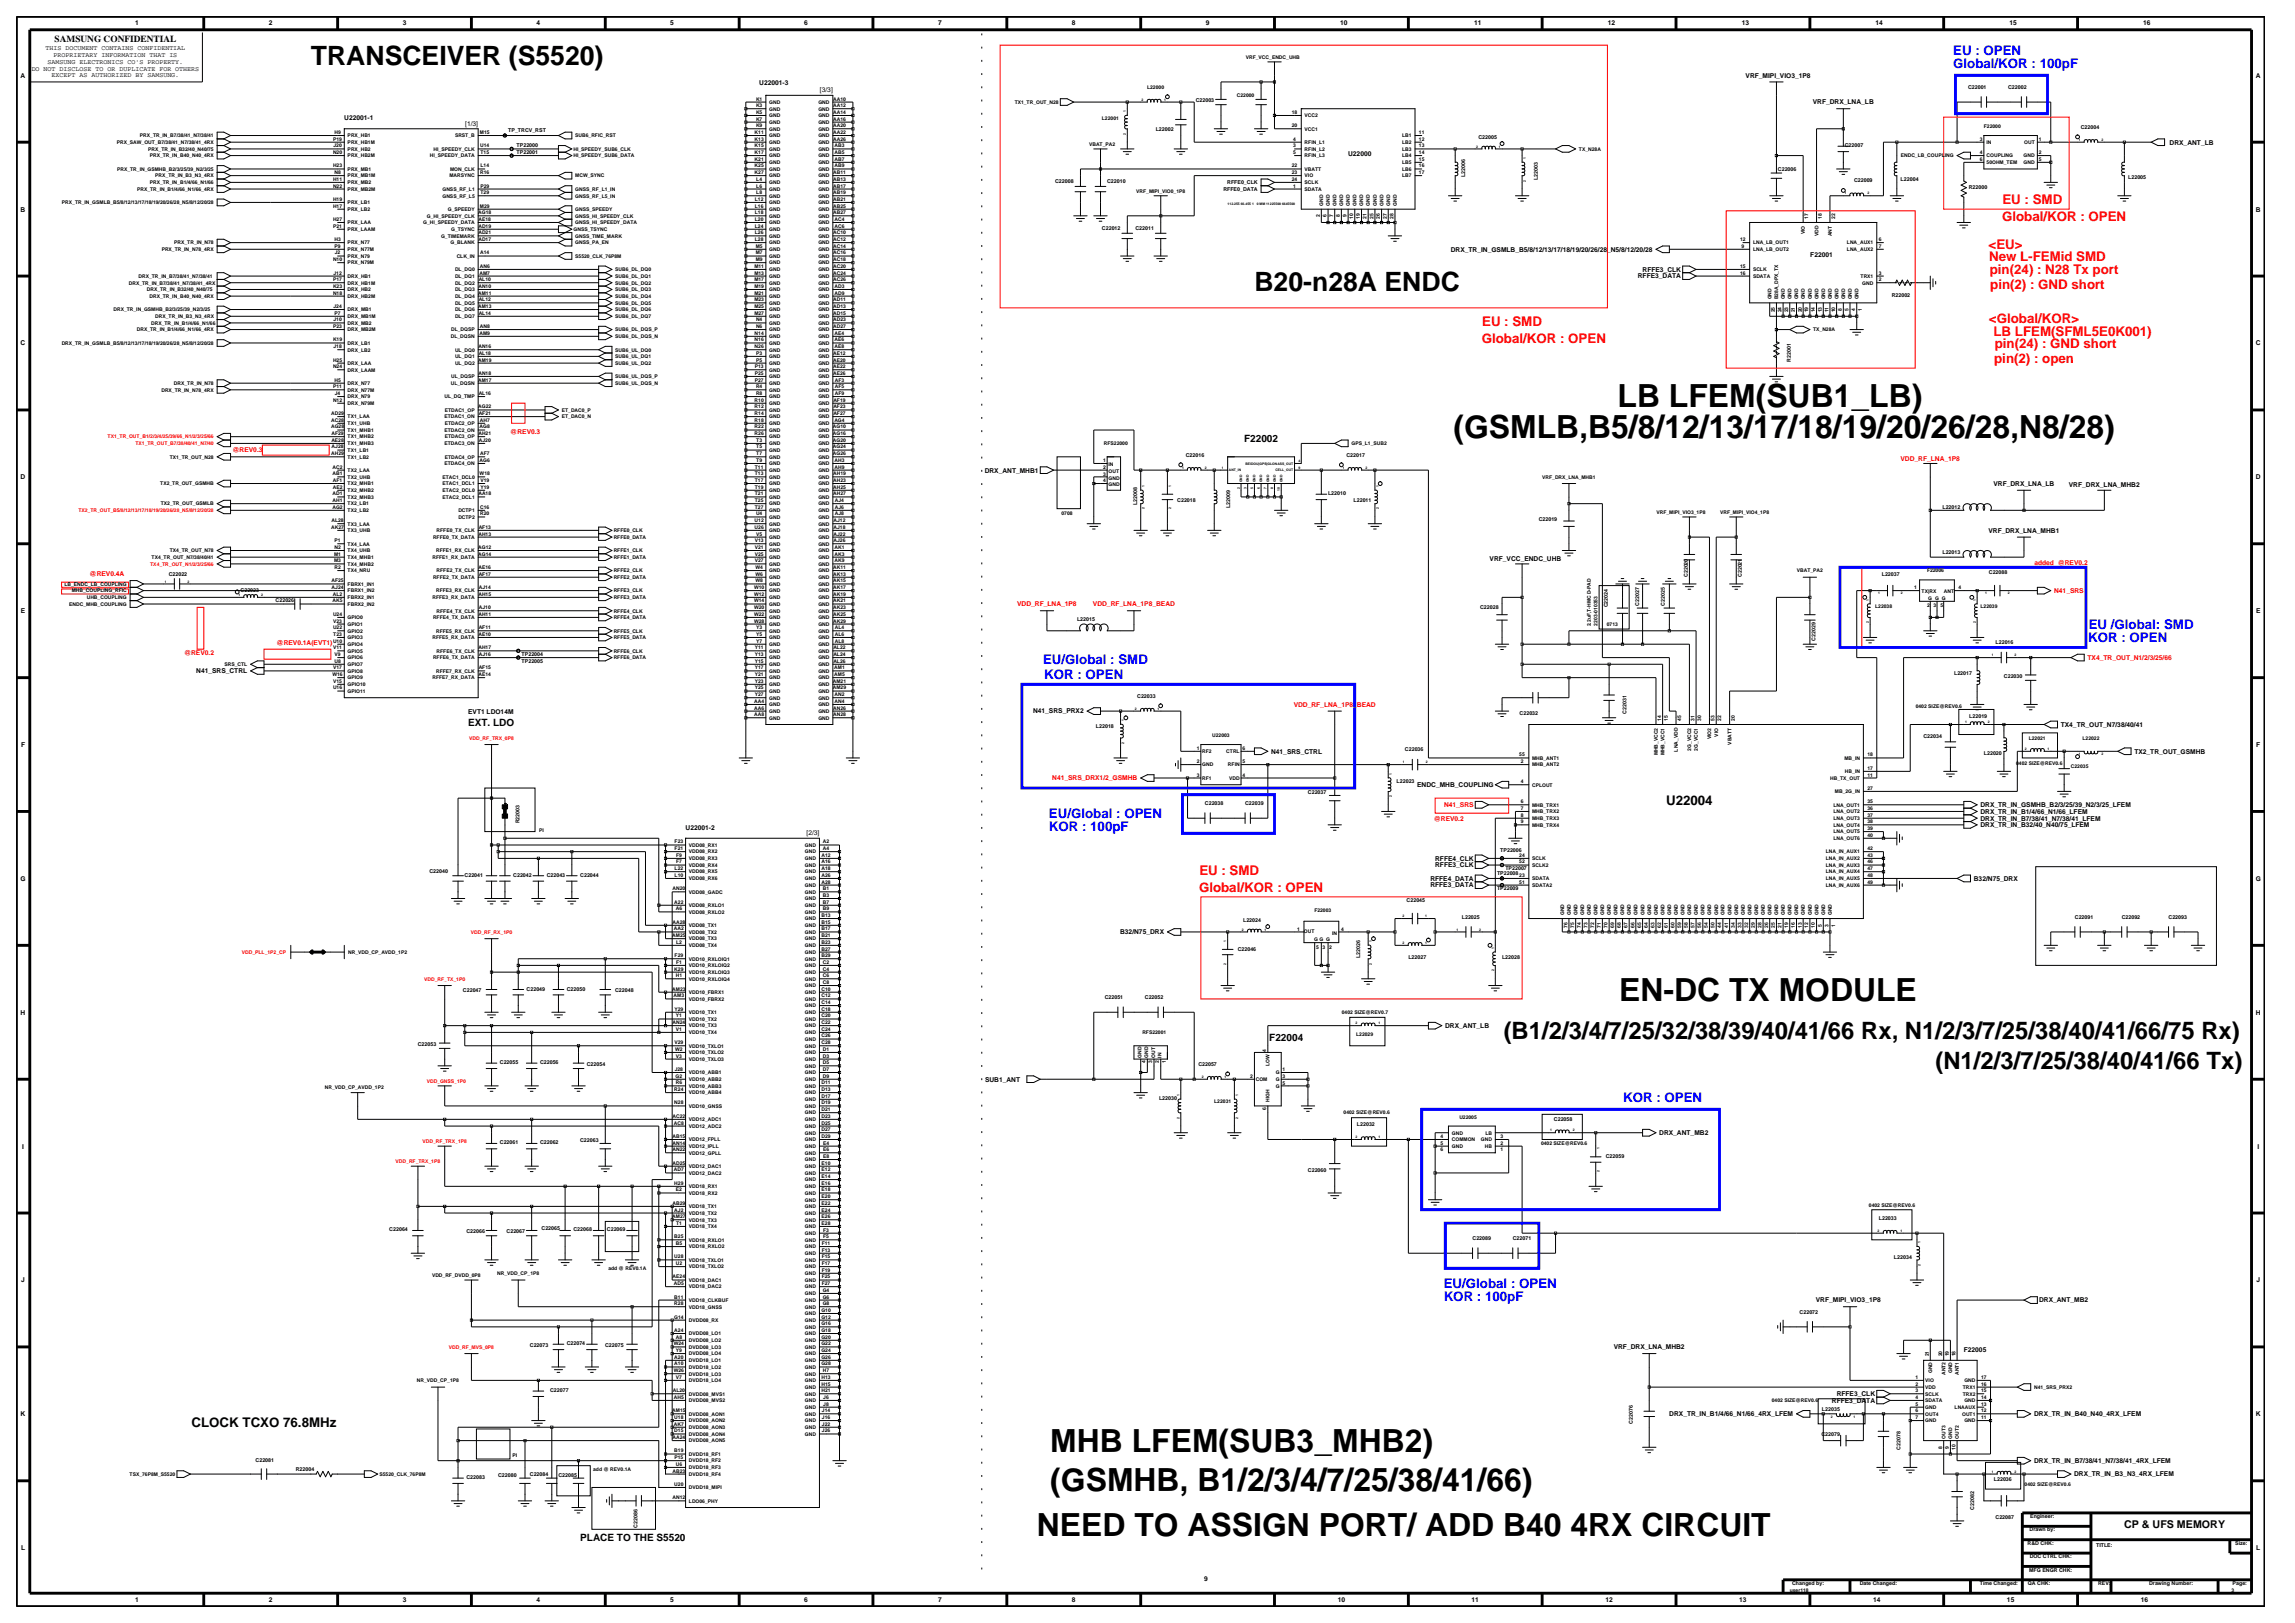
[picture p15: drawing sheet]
<svg xmlns="http://www.w3.org/2000/svg" width="420mm" height="297mm" viewBox="0 0 420 297" stroke-linecap="round" stroke-linejoin="round" font-family="sans-serif">
<defs><g id="words">
<g font-size="5.8">
<text x="296" y="74.4">LB LFEM(SUB1_LB)</text>
<text x="266" y="80.2">(GSMLB,B5/8/12/13/17/18/19/20/26/28,N8/28)</text>
<text x="296.3" y="183.1">EN-DC TX MODULE</text>
<text x="192.2" y="265.8">MHB LFEM(SUB3_MHB2)</text>
<text x="192.2" y="272.8">(GSMHB, B1/2/3/4/7/25/38/41/66)</text>
<text x="189.8" y="281.1">NEED TO ASSIGN PORT/ ADD B40 4RX CIRCUIT</text>
</g>
<g font-size="4.9">
<text x="56.9" y="11.9">TRANSCEIVER (S5520)</text>
<text x="229.6" y="53.3">B20-n28A ENDC</text>
</g>
<g font-size="4.4">
<text x="275.2" y="190.1">(B1/2/3/4/7/25/32/38/39/40/41/66 Rx, N1/2/3/7/25/38/40/41/66/75 Rx)</text>
<text x="354.2" y="195.7">(N1/2/3/7/25/38/40/41/66 Tx)</text>
</g>
<g font-size="2.4" fill="#00f">
<text x="357.5" y="10.1">EU : OPEN</text>
<text x="357.5" y="12.5">Global/KOR : 100pF</text>
<text x="382.2" y="117.5">KOR : OPEN</text>
<text x="382.2" y="115.1">EU /Global: SMD</text>
<text x="190.9" y="121.5">EU/Global : SMD</text>
<text x="191.1" y="124.3">KOR : OPEN</text>
<text x="192" y="149.7">EU/Global : OPEN</text>
<text x="191.9" y="152.1">KOR : 100pF</text>
<text x="297" y="201.7">KOR : OPEN</text>
<text x="264.2" y="238.2">KOR : 100pF</text>
<text x="264.2" y="235.7">EU/Global : OPEN</text>
</g>
<g font-size="2.4" fill="#f00">
<text x="366.4" y="40.4">Global/KOR : OPEN</text>
<text x="366.5" y="37.3">EU : SMD</text>
<text x="363.9" y="45.6">&lt;EU&gt;</text>
<text x="364" y="47.7">New L-FEMid SMD</text>
<text x="364.2" y="50.2">pin(24) : N28 Tx port</text>
<text x="364.2" y="52.9">pin(2) : GND short</text>
<text x="271.2" y="59.7">EU : SMD</text>
<text x="364" y="59">&lt;Global/KOR&gt;</text>
<text x="271.2" y="62.7">Global/KOR : OPEN</text>
<text x="364.8" y="61.5">LB LFEM(SFML5E0K001)</text>
<text x="365.1" y="63.6">pin(24) : GND short</text>
<text x="364.9" y="66.4">pin(2) : open</text>
<text x="219.5" y="160.1">EU : SMD</text>
<text x="219.4" y="163.2">Global/KOR : OPEN</text>
</g>
<g font-size="2.4">
<text x="304.9" y="147.2">U22004</text>
<text x="35.1" y="261.1">CLOCK TCXO 76.8MHz</text>
</g>
<text font-size="2" x="388.7" y="279.6">CP &amp; UFS MEMORY</text>
<g font-size="1.8">
<text x="227.7" y="80.8">F22002</text>
<text x="85.7" y="132.9">EXT. LDO</text>
<text x="232.3" y="190.5">F22004</text>
<text x="106.2" y="282">PLACE TO THE S5520</text>
</g>
<text font-size="1.7" x="10" y="7.7">SAMSUNG CONFIDENTIAL</text>
<g font-size="1.2">
<text x="24.7" y="4.7">1</text>
<text x="49.2" y="4.7">2</text>
<text x="73.7" y="4.7">3</text>
<text x="98.2" y="4.7">4</text>
<text x="122.7" y="4.7">5</text>
<text x="147.2" y="4.7">6</text>
<text x="171.7" y="4.7">7</text>
<text x="196.2" y="4.7">8</text>
<text x="220.7" y="4.7">9</text>
<text x="245.3" y="4.7">10</text>
<text x="269.8" y="4.7">11</text>
<text x="294.2" y="4.7">12</text>
<text x="318.7" y="4.7">13</text>
<text x="343.2" y="4.7">14</text>
<text x="367.7" y="4.7">15</text>
<text x="392.2" y="4.7">16</text>
<text x="8.4" y="9.2">THIS DOCUMENT CONTAINS CONFIDENTIAL</text>
<text x="8.7" y="11.7">SAMSUNG ELECTRONICS CO'S PROPERTY.</text>
<text x="9.8" y="10.4">PROPRIETARY INFORMATION THAT IS</text>
<text x="3.8" y="14.2">A</text>
<text x="5.8" y="12.9">DO NOT DISCLOSE TO OR DUPLICATE FOR OTHERS</text>
<text x="9.4" y="14.1">EXCEPT AS AUTHORIZED BY SAMSUNG.</text>
<text x="138.9" y="15.6">U22001-3</text>
<text x="150" y="16.8">[3/3]</text>
<text x="319.4" y="14.2">VRF_MIPI_VIO3_1P8</text>
<text x="412.8" y="14.2">A</text>
<text x="63" y="22">U22001-1</text>
<text x="85.1" y="23">[1/3]</text>
<text x="331.8" y="19.1">VRF_DRX_LNA_LB</text>
<text x="246.7" y="28.6">U22000</text>
<text x="397.1" y="26.5">DRX_ANT_LB</text>
<text x="3.8" y="38.7">B</text>
<text x="412.8" y="38.7">B</text>
<text x="265.5" y="46.1">DRX_TR_IN_GSMLB_B5/8/12/13/17/18/19/20/26/28_N5/8/12/20/28</text>
<text x="331.3" y="47">F22001</text>
<text x="299.7" y="51">RFFE3_DATA</text>
<text x="300.6" y="49.7">RFFE3_CLK</text>
<text x="3.8" y="63.2">C</text>
<text x="412.8" y="63.2">C</text>
<text x="3.8" y="87.7">D</text>
<text x="180.2" y="86.5">DRX_ANT_MHB1</text>
<text x="364.8" y="88.9">VRF_DRX_LNA_LB</text>
<text x="378.6" y="89.1">VRF_DRX_LNA_MHB2</text>
<text x="412.8" y="87.7">D</text>
<text x="363.9" y="97.5">VRF_DRX_LNA_MHB1</text>
<text x="272.6" y="102.7">VRF_VCC_ENDC_UHB</text>
<text x="3.8" y="112.2">E</text>
<text x="412.9" y="112.2">E</text>
<text x="35.9" y="123.2">N41_SRS_CTRL</text>
<text x="85.7" y="130.7">EVT1 LDO14M</text>
<text x="189.1" y="130.6">N41_SRS_PRX2</text>
<text x="3.8" y="136.7">F</text>
<text x="232.6" y="137.9">N41_SRS_CTRL</text>
<text x="377.1" y="133">TX4_TR_OUT_N7/38/40/41</text>
<text x="390.6" y="137.9">TX2_TR_OUT_GSMHB</text>
<text x="412.9" y="136.7">F</text>
<text x="259.4" y="144">ENDC_MHB_COUPLING</text>
<text x="362.4" y="147.7">DRX_TR_IN_GSMHB_B2/3/25/39_N2/3/25_LFEM</text>
<text x="362.4" y="148.9">DRX_TR_IN_B1/4/66_N1/66_LFEM</text>
<text x="125.5" y="151.9">U22001-2</text>
<text x="147.6" y="152.8">[2/3]</text>
<text x="362.4" y="150.2">DRX_TR_IN_B7/38/41_N7/38/41_LFEM</text>
<text x="362.4" y="151.4">DRX_TR_IN_B32/40_N40/75_LFEM</text>
<text x="3.7" y="161.2">G</text>
<text x="261.8" y="161.2">RFFE4_DATA</text>
<text x="262.6" y="157.5">RFFE4_CLK</text>
<text x="262.6" y="158.7">RFFE3_CLK</text>
<text x="361.2" y="161.2">B32/N75_DRX</text>
<text x="412.8" y="161.2">G</text>
<text x="261.8" y="162.4">RFFE3_DATA</text>
<text x="205" y="171">B32/N75_DRX</text>
<text x="3.8" y="185.7">H</text>
<text x="412.8" y="185.7">H</text>
<text x="264.5" y="188.1">DRX_ANT_LB</text>
<text x="180.3" y="197.9">SUB1_ANT</text>
<text x="303.7" y="207.7">DRX_ANT_MB2</text>
<text x="4" y="210.2">I</text>
<text x="413.1" y="210.2">I</text>
<text x="3.9" y="234.7">J</text>
<text x="332.3" y="238.3">VRF_MIPI_VIO3_1P8</text>
<text x="373.2" y="238.3">DRX_ANT_MB2</text>
<text x="412.9" y="234.7">J</text>
<text x="295.3" y="246.9">VRF_DRX_LNA_MHB2</text>
<text x="359.4" y="247.4">F22005</text>
<text x="335.3" y="256.7">RFFE3_DATA</text>
<text x="336.1" y="255.5">RFFE3_CLK</text>
<text x="3.8" y="259.1">K</text>
<text x="305.5" y="259.1">DRX_TR_IN_B1/4/66_N1/66_4RX_LFEM</text>
<text x="372.3" y="259.1">DRX_TR_IN_B40_N40_4RX_LFEM</text>
<text x="412.8" y="259.1">K</text>
<text x="372.3" y="267.7">DRX_TR_IN_B7/38/41_N7/38/41_4RX_LFEM</text>
<text x="379.6" y="270.2">DRX_TR_IN_B3_N3_4RX_LFEM</text>
<text x="3.8" y="283.6">L</text>
<text x="412.9" y="283.6">L</text>
<text x="24.7" y="293.2">1</text>
<text x="49.2" y="293.2">2</text>
<text x="73.7" y="293.2">3</text>
<text x="98.2" y="293.2">4</text>
<text x="122.7" y="293.2">5</text>
<text x="147.2" y="293.2">6</text>
<text x="171.7" y="293.2">7</text>
<text x="196.2" y="293.2">8</text>
<text x="220.3" y="289.2">9</text>
<text x="244.8" y="293.2">10</text>
<text x="269.3" y="293.2">11</text>
<text x="293.8" y="293.2">12</text>
<text x="318.3" y="293.2">13</text>
<text x="342.8" y="293.2">14</text>
<text x="367.3" y="293.2">15</text>
<text x="391.8" y="293.2">16</text>
</g>
<g font-size="1.2" fill="#f00">
<text x="42.6" y="82.8">@REV0.3</text>
<text x="93.4" y="79.4">@REV0.3</text>
<text x="347.8" y="84.3">VDD_RF_LNA_1P8</text>
<text x="16.4" y="105.5">@REV0.4A</text>
<text x="372.3" y="103.3">added @REV0.2</text>
<text x="186.1" y="111">VDD_RF_LNA_1P8</text>
<text x="200" y="111">VDD_RF_LNA_1P8_BEAD</text>
<text x="375.9" y="108.5">N41_SRS</text>
<text x="33.7" y="119.8">@REV0.2</text>
<text x="50.6" y="118">@REV0.1A(EVT1)</text>
<text x="382" y="120.8">TX4_TR_OUT_N1/2/3/25/66</text>
<text x="236.8" y="129.3">VDD_RF_LNA_1P8_BEAD</text>
<text x="192.6" y="142.8">N41_SRS_DRX1/2_GSMHB</text>
<text x="264.3" y="147.7">N41_SRS</text>
<text x="262.4" y="150.2">@REV0.2</text>
</g>
<g font-size="1">
<text x="360.2" y="16.2">C22001</text>
<text x="367.5" y="16.2">C22002</text>
<text x="211.5" y="23.9">L22002</text>
<text x="218.8" y="18.7">C22003</text>
<text x="380.8" y="23.6">C22004</text>
<text x="93" y="24.2">TP_TRCV_RST</text>
<text x="94.5" y="27">TP22000</text>
<text x="94.5" y="28.2">TP22001</text>
<text x="270.6" y="25.4">C22005</text>
<text x="337.6" y="26.9">C22007</text>
<text x="193.1" y="33.5">C22008</text>
<text x="202.6" y="33.5">C22010</text>
<text x="223.9" y="34.9">RFFE0_DATA</text>
<text x="224.6" y="33.7">RFFE0_CLK</text>
<text x="268.1" y="32.5" transform="rotate(-90 268.1 32.5)">L22006</text>
<text x="281.5" y="33" transform="rotate(-90 281.5 33)">L22003</text>
<text x="325.4" y="31.2">C22006</text>
<text x="339.3" y="33.4">C22009</text>
<text x="347.8" y="33.1">L22004</text>
<text x="360.3" y="34.6">R22000</text>
<text x="389.5" y="32.8">L22005</text>
<text x="201.7" y="42">C22012</text>
<text x="207.8" y="42">C22011</text>
<text x="346.2" y="54.4">R22002</text>
<text x="327.8" y="66.2" transform="rotate(-90 327.8 66.2)">R22001</text>
<text x="217" y="83.6">C22016</text>
<text x="246.4" y="83.6">C22017</text>
<text x="208.1" y="92.5" transform="rotate(-90 208.1 92.5)">L22008</text>
<text x="215.4" y="91.9">C22018</text>
<text x="225.1" y="93" transform="rotate(-90 225.1 93)">L22009</text>
<text x="243" y="90.6">L22010</text>
<text x="247.7" y="91.9">L22011</text>
<text x="281.6" y="95.3">C22019</text>
<text x="355.5" y="93.1">L22012</text>
<text x="355.5" y="101.4">L22013</text>
<text x="30.9" y="105.3">C22022</text>
<text x="308.9" y="105.6" transform="rotate(-90 308.9 105.6)">C22020</text>
<text x="318.7" y="105.6" transform="rotate(-90 318.7 105.6)">C22021</text>
<text x="344.4" y="105.4">L22037</text>
<text x="364" y="105.1">C22088</text>
<text x="44" y="108.4">C22023</text>
<text x="50.4" y="110.2">C22026</text>
<text x="197.1" y="113.6">L22015</text>
<text x="270.9" y="111.5">C22028</text>
<text x="294.3" y="111.1" transform="rotate(-90 294.3 111.1)">C22024</text>
<text x="300" y="110.8" transform="rotate(-90 300 110.8)">C22027</text>
<text x="304.7" y="110.8" transform="rotate(-90 304.7 110.8)">C22025</text>
<text x="332.2" y="117.3" transform="rotate(-90 332.2 117.3)">C22029</text>
<text x="365.2" y="117.9">L22016</text>
<text x="95.5" y="120.1">TP22004</text>
<text x="95.5" y="121.3">TP22005</text>
<text x="357.6" y="123.5">L22017</text>
<text x="366.7" y="124">C22030</text>
<text x="208.1" y="127.7">C22033</text>
<text x="278.1" y="130.8">C22032</text>
<text x="297.6" y="130.6" transform="rotate(-90 297.6 130.6)">C22031</text>
<text x="360.4" y="131.4">L22019</text>
<text x="200.6" y="133.3">L22018</text>
<text x="257.1" y="137.5">C22036</text>
<text x="352" y="135.1">C22034</text>
<text x="255.6" y="143.3">L22023</text>
<text x="363.1" y="138.1">L22020</text>
<text x="220.5" y="147.3">C22038</text>
<text x="227.9" y="147.3">C22039</text>
<text x="239.4" y="145.2">C22037</text>
<text x="95.1" y="150.7" transform="rotate(-90 95.1 150.7)">R22003</text>
<text x="274.6" y="155.9">TP22006</text>
<text x="78.6" y="159.8">C22040</text>
<text x="85" y="160.4">C22041</text>
<text x="93.9" y="160.4">C22042</text>
<text x="100" y="160.4">C22043</text>
<text x="106.2" y="160.4">C22044</text>
<text x="274" y="160.2">TP22008</text>
<text x="275.5" y="159.3">TP22007</text>
<text x="257.4" y="165.1">C22045</text>
<text x="274" y="162.9">TP22009</text>
<text x="226.5" y="174">C22046</text>
<text x="227.5" y="168.7">L22024</text>
<text x="267.5" y="168.1">L22025</text>
<text x="379.7" y="168.1">C22091</text>
<text x="388.3" y="168.1">C22092</text>
<text x="396.9" y="168.1">C22093</text>
<text x="248.9" y="175.4" transform="rotate(-90 248.9 175.4)">L22026</text>
<text x="257.7" y="175.5">L22027</text>
<text x="274.9" y="175.5">L22028</text>
<text x="84.7" y="181.6">C22047</text>
<text x="96.4" y="181.3">C22049</text>
<text x="103.7" y="181.3">C22050</text>
<text x="112.6" y="181.6">C22048</text>
<text x="202.2" y="182.8">C22051</text>
<text x="209.5" y="182.8">C22052</text>
<text x="76.5" y="191.4">C22053</text>
<text x="91.5" y="194.7">C22055</text>
<text x="98.8" y="194.7">C22056</text>
<text x="107.4" y="195">C22054</text>
<text x="219.3" y="195">C22057</text>
<text x="212.1" y="201.2">L22030</text>
<text x="91.5" y="209.4">C22061</text>
<text x="98.8" y="209.4">C22062</text>
<text x="106.2" y="208.9">C22063</text>
<text x="248.3" y="206.1">L22032</text>
<text x="284.4" y="205.1">C22058</text>
<text x="239.4" y="214.5">C22060</text>
<text x="293.9" y="211.9">C22059</text>
<text x="71.3" y="225.3">C22064</text>
<text x="85.4" y="225.7">C22066</text>
<text x="92.7" y="225.7">C22067</text>
<text x="99.1" y="225">C22065</text>
<text x="105" y="225.3">C22068</text>
<text x="111.1" y="225.3">C22069</text>
<text x="269.5" y="226.9">C22089</text>
<text x="276.8" y="226.9">C22071</text>
<text x="343.8" y="223.2">L22033</text>
<text x="346.6" y="230.3">L22034</text>
<text x="329.3" y="240.4">C22072</text>
<text x="97" y="246.5">C22073</text>
<text x="103.7" y="246.2">C22074</text>
<text x="110.7" y="246.5">C22075</text>
<text x="100.7" y="254.7">C22077</text>
<text x="298.8" y="260.6" transform="rotate(-90 298.8 260.6)">C22076</text>
<text x="333.3" y="262.8">C22079</text>
<text x="333.4" y="258.2">L22035</text>
<text x="46.8" y="267.6">C22081</text>
<text x="54.1" y="269.1">R22004</text>
<text x="347.8" y="265.3" transform="rotate(-90 347.8 265.3)">C22078</text>
<text x="85.4" y="270.7">C22083</text>
<text x="91.1" y="270.4">C22080</text>
<text x="97" y="270.1">C22084</text>
<text x="102.2" y="270.4">C22085</text>
<text x="364.9" y="271">L22036</text>
<text x="116.7" y="279.6" transform="rotate(-90 116.7 279.6)">C22086</text>
<text x="361.3" y="276.3" transform="rotate(-90 361.3 276.3)">C22082</text>
<text x="365.2" y="278">C22087</text>
<text x="371.4" y="280.2">Drawn by:</text>
<text x="371.5" y="277.8">Engineer:</text>
<text x="371.1" y="282.7">R&amp;D CHK:</text>
<text x="371.3" y="287.6">MFG ENGR CHK:</text>
<text x="371.4" y="285.1">DOC CTRL CHK:</text>
<text x="383.6" y="283">TITLE:</text>
<text x="409.1" y="282.7">Size:</text>
<text x="328" y="290">Changed by:</text>
<text x="340.3" y="290">Date Changed:</text>
<text x="362.3" y="290">Time Changed:</text>
<text x="371.1" y="290">QA CHK:</text>
<text x="384" y="290">REV:</text>
<text x="393.3" y="290">Drawing Number:</text>
<text x="408.6" y="290">Page:</text>
</g>
<g font-size=".9">
<text x="228" y="10.7">VRF_VCC_ENDC_UHB</text>
<text x="209.9" y="16.2">L22000</text>
<text x="226.4" y="17.8">C22000</text>
<text x="138.4" y="19.6">K3</text>
<text x="138.4" y="20.8">K5</text>
<text x="138.4" y="22.1">K7</text>
<text x="138.4" y="23.3">K9</text>
<text x="138.4" y="18.4">K1</text>
<text x="140.8" y="20.2">GND</text>
<text x="140.8" y="21.5">GND</text>
<text x="140.8" y="22.7">GND</text>
<text x="140.8" y="23.9">GND</text>
<text x="140.8" y="19">GND</text>
<text x="149.8" y="23.9">GND</text>
<text x="149.8" y="19">GND</text>
<text x="149.8" y="20.2">GND</text>
<text x="149.8" y="21.5">GND</text>
<text x="149.8" y="22.7">GND</text>
<text x="152.5" y="23.3">AA20</text>
<text x="152.5" y="18.4">AA10</text>
<text x="152.5" y="19.6">AA12</text>
<text x="152.5" y="20.8">AA14</text>
<text x="152.5" y="22.1">AA16</text>
<text x="185.7" y="19">TX1_TR_OUT_N28</text>
<text x="201.7" y="22">L22001</text>
<text x="236.4" y="20.8">18</text>
<text x="236.4" y="23.3">20</text>
<text x="238.8" y="21.5">VCC2</text>
<text x="238.8" y="23.9">VCC1</text>
<text x="363.1" y="23.3">F22000</text>
<text x="21.4" y="26.3">PRX_SAW_OUT_B7/38/41_N7/38/41_4RX</text>
<text x="25.6" y="25.1">PRX_TR_IN_B7/38/41_N7/38/41</text>
<text x="27.1" y="27.6">PRX_TR_IN_B32/40_N40/75</text>
<text x="27.4" y="28.8">PRX_TR_IN_B40_N40_4RX</text>
<text x="60.9" y="28.2">N20</text>
<text x="61" y="25.7">P19</text>
<text x="61" y="27">J20</text>
<text x="61.2" y="24.5">H9</text>
<text x="63.6" y="26.3">PRX_HB1M</text>
<text x="63.6" y="28.8">PRX_HB2M</text>
<text x="63.6" y="25.1">PRX_HB1</text>
<text x="63.6" y="27.6">PRX_HB2</text>
<text x="78.7" y="28.8">HI_SPEEDY_DATA</text>
<text x="79.3" y="27.6">HI_SPEEDY_CLK</text>
<text x="83.3" y="25.1">SRST_B</text>
<text x="87.8" y="24.5">M15</text>
<text x="87.9" y="27">U14</text>
<text x="87.9" y="28.2">T15</text>
<text x="105" y="28.8">HI_SPEEDY_SUB6_DATA</text>
<text x="105" y="27.6">HI_SPEEDY_SUB6_CLK</text>
<text x="105.3" y="25.1">SUB6_RFIC_RST</text>
<text x="138.1" y="29.4">K21</text>
<text x="138.1" y="24.5">K11</text>
<text x="138.1" y="25.7">K13</text>
<text x="138.1" y="27">K15</text>
<text x="138.1" y="28.2">K17</text>
<text x="140.8" y="25.1">GND</text>
<text x="140.8" y="26.3">GND</text>
<text x="140.8" y="27.6">GND</text>
<text x="140.8" y="28.8">GND</text>
<text x="149.8" y="27.6">GND</text>
<text x="149.8" y="28.8">GND</text>
<text x="149.8" y="25.1">GND</text>
<text x="149.8" y="26.3">GND</text>
<text x="152.5" y="24.5">AA22</text>
<text x="152.5" y="25.7">AA26</text>
<text x="152.7" y="27">AB3</text>
<text x="152.7" y="28.2">AB5</text>
<text x="152.7" y="29.4">AB7</text>
<text x="199.3" y="26.7">VBAT_PA2</text>
<text x="236.7" y="28.2">5</text>
<text x="236.7" y="27">3</text>
<text x="236.7" y="25.7">4</text>
<text x="238.8" y="28.8">RFIN_L3</text>
<text x="238.8" y="27.6">RFIN_L2</text>
<text x="238.8" y="26.3">RFIN_L1</text>
<text x="256.6" y="25.1">LB1</text>
<text x="256.6" y="26.3">LB2</text>
<text x="256.6" y="27.6">LB3</text>
<text x="256.6" y="28.8">LB4</text>
<text x="259.7" y="24.5">11</text>
<text x="259.7" y="25.7">12</text>
<text x="259.7" y="27">13</text>
<text x="259.7" y="28.2">14</text>
<text x="259.7" y="29.4">15</text>
<text x="289" y="27.6">TX_N28A</text>
<text x="347.9" y="28.8">ENDC_LB_COUPLING</text>
<text x="362.3" y="28.2">4</text>
<text x="362.3" y="29.5">6</text>
<text x="362.3" y="25.8">3</text>
<text x="363.6" y="26.3">IN</text>
<text x="363.6" y="28.8">COUPLING</text>
<text x="370.3" y="28.8">GND</text>
<text x="370.4" y="26.3">OUT</text>
<text x="373.1" y="29.5">5</text>
<text x="373.1" y="25.8">1</text>
<text x="373.1" y="28.2">2</text>
<text x="21.4" y="31.3">PRX_TR_IN_GSMHB_B2/3/25/39_N2/3/25</text>
<text x="25.1" y="34.9">PRX_TR_IN_B1/4/66_N1/66_4RX</text>
<text x="27.4" y="33.7">PRX_TR_IN_B1/4/66_N1/66</text>
<text x="28.4" y="32.5">PRX_TR_IN_B3_N3_4RX</text>
<text x="60.9" y="34.3">N22</text>
<text x="60.9" y="33.1">H11</text>
<text x="60.9" y="30.6">H23</text>
<text x="61.2" y="31.9">N8</text>
<text x="63.6" y="34.9">PRX_MB2M</text>
<text x="63.6" y="32.5">PRX_MB1M</text>
<text x="63.6" y="33.7">PRX_MB2</text>
<text x="63.6" y="31.3">PRX_MB1</text>
<text x="81" y="34.9">GNSS_RF_L1</text>
<text x="82.3" y="32.5">MARSYNC</text>
<text x="82.4" y="31.3">MON_CLK</text>
<text x="87.9" y="31.9">R16</text>
<text x="87.9" y="34.3">P29</text>
<text x="87.9" y="35.5">T29</text>
<text x="87.9" y="30.6">L14</text>
<text x="105.3" y="34.9">GNSS_RF_L1_IN</text>
<text x="105.3" y="32.5">MCW_SYNC</text>
<text x="138.1" y="30.6">K25</text>
<text x="138.1" y="31.9">K27</text>
<text x="138.4" y="35.5">L8</text>
<text x="138.4" y="33.1">L4</text>
<text x="138.4" y="34.3">L6</text>
<text x="140.8" y="33.7">GND</text>
<text x="140.8" y="34.9">GND</text>
<text x="140.8" y="30">GND</text>
<text x="140.8" y="31.3">GND</text>
<text x="140.8" y="32.5">GND</text>
<text x="149.8" y="31.3">GND</text>
<text x="149.8" y="34.9">GND</text>
<text x="149.8" y="30">GND</text>
<text x="149.8" y="32.5">GND</text>
<text x="149.8" y="33.7">GND</text>
<text x="152.5" y="34.3">AB17</text>
<text x="152.5" y="35.5">AB19</text>
<text x="152.5" y="31.9">AB11</text>
<text x="152.5" y="33.1">AB13</text>
<text x="152.7" y="30.6">AB9</text>
<text x="207.9" y="35.2">VRF_MIPI_VIO0_1P8</text>
<text x="236.4" y="31.9">23</text>
<text x="236.4" y="33.1">24</text>
<text x="236.4" y="30.6">22</text>
<text x="236.7" y="34.3">1</text>
<text x="238.8" y="32.5">VIO</text>
<text x="238.8" y="33.7">SCLK</text>
<text x="238.8" y="31.3">VBATT</text>
<text x="238.8" y="34.9">SDATA</text>
<text x="256.6" y="31.3">LB6</text>
<text x="256.6" y="32.5">LB7</text>
<text x="256.6" y="30">LB5</text>
<text x="259.7" y="30.6">16</text>
<text x="259.7" y="31.9">17</text>
<text x="363.6" y="30">50OHM_TEM</text>
<text x="370.3" y="30">GND</text>
<text x="11.3" y="37.4">PRX_TR_IN_GSMLB_B5/8/12/13/17/18/19/20/26/28_N5/8/12/20/28</text>
<text x="60.9" y="38">H17</text>
<text x="60.9" y="36.8">H19</text>
<text x="60.9" y="40.4">H27</text>
<text x="61" y="41.7">P21</text>
<text x="63.6" y="38.6">PRX_LB2</text>
<text x="63.6" y="37.4">PRX_LB1</text>
<text x="63.6" y="41">PRX_LAA</text>
<text x="77.5" y="41">G_HI_SPEEDY_DATA</text>
<text x="78.1" y="39.8">G_HI_SPEEDY_CLK</text>
<text x="81" y="36.2">GNSS_RF_L5</text>
<text x="81.9" y="38.6">G_SPEEDY</text>
<text x="87.5" y="39.2">AG18</text>
<text x="87.6" y="41.7">AD19</text>
<text x="87.6" y="40.4">AE18</text>
<text x="87.8" y="38">M29</text>
<text x="105.3" y="39.8">GNSS_HI_SPEEDY_CLK</text>
<text x="105.3" y="41">GNSS_HI_SPEEDY_DATA</text>
<text x="105.3" y="38.6">GNSS_SPEEDY</text>
<text x="105.3" y="36.2">GNSS_RF_L5_IN</text>
<text x="138.2" y="38">L16</text>
<text x="138.2" y="39.2">L18</text>
<text x="138.2" y="40.4">L20</text>
<text x="138.2" y="41.7">L24</text>
<text x="138.2" y="36.8">L12</text>
<text x="140.8" y="36.2">GND</text>
<text x="140.8" y="38.6">GND</text>
<text x="140.8" y="39.8">GND</text>
<text x="140.8" y="41">GND</text>
<text x="140.8" y="37.4">GND</text>
<text x="149.8" y="41">GND</text>
<text x="149.8" y="36.2">GND</text>
<text x="149.8" y="37.4">GND</text>
<text x="149.8" y="38.6">GND</text>
<text x="149.8" y="39.8">GND</text>
<text x="152.5" y="36.8">AB21</text>
<text x="152.5" y="38">AB25</text>
<text x="152.5" y="39.2">AB27</text>
<text x="152.7" y="40.4">AC4</text>
<text x="152.7" y="41.7">AC6</text>
<text x="241.5" y="39.7" transform="rotate(-90 241.5 39.7)">2</text>
<text x="242.1" y="37.7" transform="rotate(-90 242.1 37.7)">GND</text>
<text x="242.8" y="39.7" transform="rotate(-90 242.8 39.7)">6</text>
<text x="243.4" y="37.7" transform="rotate(-90 243.4 37.7)">GND</text>
<text x="244" y="39.7" transform="rotate(-90 244 39.7)">7</text>
<text x="244.6" y="37.7" transform="rotate(-90 244.6 37.7)">GND</text>
<text x="245.2" y="39.7" transform="rotate(-90 245.2 39.7)">8</text>
<text x="245.8" y="37.7" transform="rotate(-90 245.8 37.7)">GND</text>
<text x="246.4" y="39.7" transform="rotate(-90 246.4 39.7)">9</text>
<text x="247" y="37.7" transform="rotate(-90 247 37.7)">GND</text>
<text x="247.7" y="40" transform="rotate(-90 247.7 40)">10</text>
<text x="248.3" y="37.7" transform="rotate(-90 248.3 37.7)">GND</text>
<text x="248.9" y="40" transform="rotate(-90 248.9 40)">19</text>
<text x="249.5" y="37.7" transform="rotate(-90 249.5 37.7)">GND</text>
<text x="250.1" y="40" transform="rotate(-90 250.1 40)">21</text>
<text x="250.7" y="37.7" transform="rotate(-90 250.7 37.7)">GND</text>
<text x="251.3" y="40" transform="rotate(-90 251.3 40)">25</text>
<text x="251.9" y="37.7" transform="rotate(-90 251.9 37.7)">GND</text>
<text x="252.5" y="40" transform="rotate(-90 252.5 40)">26</text>
<text x="253.2" y="37.7" transform="rotate(-90 253.2 37.7)">GND</text>
<text x="253.8" y="40" transform="rotate(-90 253.8 40)">27</text>
<text x="254.4" y="37.7" transform="rotate(-90 254.4 37.7)">GND</text>
<text x="255" y="40" transform="rotate(-90 255 40)">28</text>
<text x="255.6" y="37.7" transform="rotate(-90 255.6 37.7)">GND</text>
<text x="330.9" y="40" transform="rotate(-90 330.9 40)">17</text>
<text x="333.4" y="40" transform="rotate(-90 333.4 40)">18</text>
<text x="335.8" y="40" transform="rotate(-90 335.8 40)">22</text>
<text x="29.6" y="45.9">PRX_TR_IN_N78_4RX</text>
<text x="31.9" y="44.7">PRX_TR_IN_N78</text>
<text x="60.9" y="47.8">N10</text>
<text x="61.2" y="44.1">H3</text>
<text x="61.2" y="45.3">P9</text>
<text x="61.3" y="46.6">J2</text>
<text x="63.6" y="45.9">PRX_N77M</text>
<text x="63.6" y="42.3">PRX_LAAM</text>
<text x="63.6" y="47.2">PRX_N79</text>
<text x="63.6" y="44.7">PRX_N77</text>
<text x="80.7" y="43.5">G_TIMEMARK</text>
<text x="82.5" y="44.7">G_BLANK</text>
<text x="82.6" y="42.3">G_TSYNC</text>
<text x="83.6" y="47.2">CLK_IN</text>
<text x="87.6" y="44.1">AD17</text>
<text x="87.6" y="42.9">AD21</text>
<text x="87.9" y="46.6">A14</text>
<text x="105" y="42.3">GNSS_TSYNC</text>
<text x="105.3" y="47.2">S5520_CLK_76P8M</text>
<text x="105.3" y="43.5">GNSS_TIME_MARK</text>
<text x="105.3" y="44.7">GNSS_PA_EN</text>
<text x="138.2" y="42.9">L26</text>
<text x="138.2" y="44.1">L28</text>
<text x="138.3" y="45.3">M5</text>
<text x="138.3" y="46.6">M7</text>
<text x="138.3" y="47.8">M9</text>
<text x="140.8" y="45.9">GND</text>
<text x="140.8" y="47.2">GND</text>
<text x="140.8" y="42.3">GND</text>
<text x="140.8" y="43.5">GND</text>
<text x="140.8" y="44.7">GND</text>
<text x="149.8" y="42.3">GND</text>
<text x="149.8" y="43.5">GND</text>
<text x="149.8" y="44.7">GND</text>
<text x="149.8" y="45.9">GND</text>
<text x="149.8" y="47.2">GND</text>
<text x="152.5" y="42.9">AC10</text>
<text x="152.5" y="44.1">AC12</text>
<text x="152.5" y="45.3">AC14</text>
<text x="152.5" y="46.6">AC16</text>
<text x="152.5" y="47.8">AC18</text>
<text x="318.5" y="44.1">12</text>
<text x="318.7" y="45.3">9</text>
<text x="320.8" y="45.9">LNA_LB_OUT2</text>
<text x="320.8" y="44.7">LNA_LB_OUT1</text>
<text x="330.3" y="42.9" transform="rotate(-90 330.3 42.9)">VIO</text>
<text x="332.8" y="43.3" transform="rotate(-90 332.8 43.3)">VDD</text>
<text x="335.2" y="43.2" transform="rotate(-90 335.2 43.2)">ANT</text>
<text x="338" y="44.7">LNA_AUX1</text>
<text x="338" y="45.9">LNA_AUX2</text>
<text x="343.8" y="44.1">6</text>
<text x="343.8" y="45.3">7</text>
<text x="23.6" y="52.1">DRX_TR_IN_B7/38/41_N7/38/41_4RX</text>
<text x="25.3" y="50.8">DRX_TR_IN_B7/38/41_N7/38/41</text>
<text x="26.9" y="53.3">DRX_TR_IN_B32/40_N40/75</text>
<text x="60.9" y="53.9">N18</text>
<text x="60.9" y="52.7">K23</text>
<text x="61" y="51.5">P17</text>
<text x="61" y="50.2">J12</text>
<text x="63.6" y="52.1">DRX_HB1M</text>
<text x="63.6" y="48.4">PRX_N79M</text>
<text x="63.6" y="53.3">DRX_HB2</text>
<text x="63.6" y="50.8">DRX_HB1</text>
<text x="83.3" y="50.8">DL_DQ1</text>
<text x="83.3" y="53.3">DL_DQ3</text>
<text x="83.3" y="49.6">DL_DQ0</text>
<text x="83.3" y="52.1">DL_DQ2</text>
<text x="87.5" y="53.9">AM11</text>
<text x="87.6" y="52.7">AN10</text>
<text x="87.6" y="51.5">AL10</text>
<text x="87.8" y="50.2">AM7</text>
<text x="87.8" y="49">AN6</text>
<text x="112.6" y="53.3">SUB6_DL_DQ3</text>
<text x="112.6" y="52.1">SUB6_DL_DQ2</text>
<text x="112.6" y="50.8">SUB6_DL_DQ1</text>
<text x="112.6" y="49.6">SUB6_DL_DQ0</text>
<text x="138" y="49">M11</text>
<text x="138" y="50.2">M13</text>
<text x="138" y="51.5">M17</text>
<text x="138" y="52.7">M19</text>
<text x="138" y="53.9">M21</text>
<text x="140.8" y="48.4">GND</text>
<text x="140.8" y="49.6">GND</text>
<text x="140.8" y="50.8">GND</text>
<text x="140.8" y="52.1">GND</text>
<text x="140.8" y="53.3">GND</text>
<text x="149.8" y="53.3">GND</text>
<text x="149.8" y="52.1">GND</text>
<text x="149.8" y="48.4">GND</text>
<text x="149.8" y="49.6">GND</text>
<text x="149.8" y="50.8">GND</text>
<text x="152.5" y="51.5">AC26</text>
<text x="152.5" y="49">AC20</text>
<text x="152.5" y="50.2">AC24</text>
<text x="152.7" y="52.7">AD3</text>
<text x="152.7" y="53.9">AD9</text>
<text x="318.5" y="50.2">16</text>
<text x="318.5" y="49">15</text>
<text x="320.8" y="49.6">SCLK</text>
<text x="320.8" y="50.8">SDATA</text>
<text x="340.5" y="50.8">TRX1</text>
<text x="340.8" y="52.1">GND</text>
<text x="343.8" y="50.2">3</text>
<text x="343.8" y="51.5">2</text>
<text x="20.8" y="57">DRX_TR_IN_GSMHB_B2/3/25/39_N2/3/25</text>
<text x="27.3" y="54.5">DRX_TR_IN_B40_N40_4RX</text>
<text x="27.7" y="59.4">DRX_TR_IN_B1/4/66_N1/66</text>
<text x="28.4" y="58.2">DRX_TR_IN_B3_N3_4RX</text>
<text x="61" y="58.8">J10</text>
<text x="61" y="56.4">J24</text>
<text x="61.2" y="57.6">P7</text>
<text x="63.6" y="58.2">DRX_MB1M</text>
<text x="63.6" y="54.5">DRX_HB2M</text>
<text x="63.6" y="59.4">DRX_MB2</text>
<text x="63.6" y="57">DRX_MB1</text>
<text x="83.3" y="58.2">DL_DQ7</text>
<text x="83.3" y="54.5">DL_DQ4</text>
<text x="83.3" y="57">DL_DQ6</text>
<text x="83.3" y="55.8">DL_DQ5</text>
<text x="87.5" y="56.4">AM13</text>
<text x="87.6" y="57.6">AL14</text>
<text x="87.6" y="55.1">AL12</text>
<text x="112.6" y="55.8">SUB6_DL_DQ5</text>
<text x="112.6" y="54.5">SUB6_DL_DQ4</text>
<text x="112.6" y="57">SUB6_DL_DQ6</text>
<text x="112.6" y="58.2">SUB6_DL_DQ7</text>
<text x="138" y="57.6">M27</text>
<text x="138" y="55.1">M23</text>
<text x="138" y="56.4">M25</text>
<text x="138.4" y="58.8">N4</text>
<text x="140.8" y="58.2">GND</text>
<text x="140.8" y="59.4">GND</text>
<text x="140.8" y="54.5">GND</text>
<text x="140.8" y="55.8">GND</text>
<text x="140.8" y="57">GND</text>
<text x="149.8" y="54.5">GND</text>
<text x="149.8" y="55.8">GND</text>
<text x="149.8" y="57">GND</text>
<text x="149.8" y="58.2">GND</text>
<text x="149.8" y="59.4">GND</text>
<text x="152.5" y="55.1">AD11</text>
<text x="152.5" y="56.4">AD13</text>
<text x="152.5" y="57.6">AD15</text>
<text x="152.5" y="58.8">AD23</text>
<text x="324.2" y="54.8" transform="rotate(-90 324.2 54.8)">GND</text>
<text x="324.8" y="57.1" transform="rotate(-90 324.8 57.1)">25</text>
<text x="325.4" y="54.8" transform="rotate(-90 325.4 54.8)">B28A_DPX_TX</text>
<text x="326" y="57.1" transform="rotate(-90 326 57.1)">24</text>
<text x="326.6" y="54.8" transform="rotate(-90 326.6 54.8)">GND</text>
<text x="327.3" y="57.1" transform="rotate(-90 327.3 57.1)">23</text>
<text x="327.9" y="54.8" transform="rotate(-90 327.9 54.8)">GND</text>
<text x="328.5" y="57.1" transform="rotate(-90 328.5 57.1)">21</text>
<text x="329.1" y="54.8" transform="rotate(-90 329.1 54.8)">GND</text>
<text x="329.7" y="57.1" transform="rotate(-90 329.7 57.1)">20</text>
<text x="330.3" y="54.8" transform="rotate(-90 330.3 54.8)">GND</text>
<text x="330.9" y="57.1" transform="rotate(-90 330.9 57.1)">19</text>
<text x="331.6" y="54.8" transform="rotate(-90 331.6 54.8)">GND</text>
<text x="332.2" y="57.1" transform="rotate(-90 332.2 57.1)">14</text>
<text x="332.8" y="54.8" transform="rotate(-90 332.8 54.8)">GND</text>
<text x="333.4" y="57.1" transform="rotate(-90 333.4 57.1)">13</text>
<text x="334" y="54.8" transform="rotate(-90 334 54.8)">GND</text>
<text x="334.6" y="57.1" transform="rotate(-90 334.6 57.1)">11</text>
<text x="335.2" y="54.8" transform="rotate(-90 335.2 54.8)">GND</text>
<text x="335.8" y="57.1" transform="rotate(-90 335.8 57.1)">10</text>
<text x="336.4" y="54.8" transform="rotate(-90 336.4 54.8)">GND</text>
<text x="337.1" y="56.9" transform="rotate(-90 337.1 56.9)">8</text>
<text x="337.7" y="54.8" transform="rotate(-90 337.7 54.8)">GND</text>
<text x="338.3" y="56.9" transform="rotate(-90 338.3 56.9)">5</text>
<text x="338.9" y="54.8" transform="rotate(-90 338.9 54.8)">GND</text>
<text x="339.5" y="56.9" transform="rotate(-90 339.5 56.9)">4</text>
<text x="340.1" y="54.8" transform="rotate(-90 340.1 54.8)">GND</text>
<text x="340.7" y="56.9" transform="rotate(-90 340.7 56.9)">1</text>
<text x="11.3" y="63.1">DRX_TR_IN_GSMLB_B5/8/12/13/17/18/19/20/26/28_N5/8/12/20/28</text>
<text x="25.1" y="60.6">DRX_TR_IN_B1/4/66_N1/66_4RX</text>
<text x="60.9" y="62.5">K19</text>
<text x="61" y="60">P23</text>
<text x="61" y="63.7">J18</text>
<text x="63.6" y="60.6">DRX_MB2M</text>
<text x="63.6" y="63.1">DRX_LB1</text>
<text x="63.6" y="64.3">DRX_LB2</text>
<text x="82.5" y="61.9">DL_DQSN</text>
<text x="82.6" y="60.6">DL_DQSP</text>
<text x="83.3" y="64.3">UL_DQ0</text>
<text x="83.3" y="65.5">UL_DQ1</text>
<text x="87.6" y="63.7">AN16</text>
<text x="87.6" y="64.9">AL18</text>
<text x="87.8" y="61.3">AM9</text>
<text x="87.8" y="60">AN8</text>
<text x="112.6" y="65.5">SUB6_UL_DQ1</text>
<text x="112.6" y="64.3">SUB6_UL_DQ0</text>
<text x="112.6" y="61.9">SUB6_DL_DQS_N</text>
<text x="112.6" y="60.6">SUB6_DL_DQS_P</text>
<text x="138.1" y="61.3">N14</text>
<text x="138.1" y="62.5">N16</text>
<text x="138.1" y="63.7">N26</text>
<text x="138.4" y="60">N6</text>
<text x="138.4" y="64.9">P3</text>
<text x="140.8" y="60.6">GND</text>
<text x="140.8" y="65.5">GND</text>
<text x="140.8" y="61.9">GND</text>
<text x="140.8" y="63.1">GND</text>
<text x="140.8" y="64.3">GND</text>
<text x="149.8" y="64.3">GND</text>
<text x="149.8" y="65.5">GND</text>
<text x="149.8" y="61.9">GND</text>
<text x="149.8" y="63.1">GND</text>
<text x="149.8" y="60.6">GND</text>
<text x="152.5" y="60">AD27</text>
<text x="152.5" y="64.9">AE12</text>
<text x="152.7" y="63.7">AE8</text>
<text x="152.7" y="61.3">AE4</text>
<text x="152.7" y="62.5">AE6</text>
<text x="331.8" y="60.6">TX_N28A</text>
<text x="29.5" y="71.7">DRX_TR_IN_N78_4RX</text>
<text x="31.8" y="70.4">DRX_TR_IN_N78</text>
<text x="60.9" y="67.4">N24</text>
<text x="60.9" y="66.2">H25</text>
<text x="61" y="71.1">P11</text>
<text x="61.2" y="69.8">H5</text>
<text x="63.6" y="71.7">DRX_N77M</text>
<text x="63.6" y="68">DRX_LAAM</text>
<text x="63.6" y="70.4">DRX_N77</text>
<text x="63.6" y="66.8">DRX_LAA</text>
<text x="82.5" y="70.4">UL_DQSN</text>
<text x="82.6" y="69.2">UL_DQSP</text>
<text x="83.3" y="66.8">UL_DQ2</text>
<text x="87.5" y="66.2">AM19</text>
<text x="87.5" y="69.8">AM17</text>
<text x="87.6" y="68.6">AN18</text>
<text x="112.6" y="70.4">SUB6_UL_DQS_N</text>
<text x="112.6" y="69.2">SUB6_UL_DQS_P</text>
<text x="112.6" y="66.8">SUB6_UL_DQ2</text>
<text x="138.1" y="67.4">P13</text>
<text x="138.1" y="68.6">P25</text>
<text x="138.1" y="69.8">P27</text>
<text x="138.4" y="71.1">R4</text>
<text x="138.4" y="66.2">P5</text>
<text x="140.8" y="71.7">GND</text>
<text x="140.8" y="68">GND</text>
<text x="140.8" y="69.2">GND</text>
<text x="140.8" y="70.4">GND</text>
<text x="140.8" y="66.8">GND</text>
<text x="149.8" y="70.4">GND</text>
<text x="149.8" y="71.7">GND</text>
<text x="149.8" y="66.8">GND</text>
<text x="149.8" y="68">GND</text>
<text x="149.8" y="69.2">GND</text>
<text x="152.5" y="66.2">AE20</text>
<text x="152.5" y="67.4">AE22</text>
<text x="152.5" y="68.6">AE26</text>
<text x="152.8" y="69.8">AF3</text>
<text x="152.8" y="71.1">AF5</text>
<text x="60.6" y="77.2">AC28</text>
<text x="60.6" y="75.9">AD29</text>
<text x="60.9" y="73.5">N12</text>
<text x="61.3" y="72.3">J4</text>
<text x="63.6" y="74.1">DRX_N79M</text>
<text x="63.6" y="72.9">DRX_N79</text>
<text x="63.6" y="77.8">TX1_UHB</text>
<text x="63.6" y="76.6">TX1_LAA</text>
<text x="81.3" y="72.9">UL_DQ_TMP</text>
<text x="81.3" y="76.6">ETDAC1_ON</text>
<text x="81.4" y="77.8">ETDAC2_OP</text>
<text x="81.4" y="75.3">ETDAC1_OP</text>
<text x="87.5" y="74.7">AG22</text>
<text x="87.6" y="72.3">AL16</text>
<text x="87.6" y="75.9">AF21</text>
<text x="87.8" y="77.2">AH7</text>
<text x="102.8" y="76.6">ET_DAC0_N</text>
<text x="102.8" y="75.3">ET_DAC0_P</text>
<text x="138.1" y="75.9">R14</text>
<text x="138.1" y="77.2">R18</text>
<text x="138.1" y="73.5">R10</text>
<text x="138.1" y="74.7">R12</text>
<text x="138.4" y="72.3">R8</text>
<text x="140.8" y="76.6">GND</text>
<text x="140.8" y="77.8">GND</text>
<text x="140.8" y="72.9">GND</text>
<text x="140.8" y="74.1">GND</text>
<text x="140.8" y="75.3">GND</text>
<text x="149.8" y="77.8">GND</text>
<text x="149.8" y="74.1">GND</text>
<text x="149.8" y="75.3">GND</text>
<text x="149.8" y="76.6">GND</text>
<text x="149.8" y="72.9">GND</text>
<text x="152.5" y="73.5">AF19</text>
<text x="152.5" y="74.7">AF23</text>
<text x="152.5" y="75.9">AF27</text>
<text x="152.7" y="77.2">AG4</text>
<text x="152.8" y="72.3">AF9</text>
<text x="31.1" y="83.9">TX1_TR_OUT_N28</text>
<text x="60.6" y="78.4">AG28</text>
<text x="60.6" y="83.3">AH29</text>
<text x="60.6" y="80.9">AE28</text>
<text x="60.7" y="79.6">AF29</text>
<text x="60.7" y="82.1">AJ28</text>
<text x="63.6" y="82.7">TX1_LB1</text>
<text x="63.6" y="83.9">TX1_LB2</text>
<text x="63.6" y="79">TX1_MHB1</text>
<text x="63.6" y="80.2">TX1_MHB2</text>
<text x="63.6" y="81.5">TX1_MHB3</text>
<text x="81.3" y="81.5">ETDAC3_ON</text>
<text x="81.3" y="79">ETDAC2_ON</text>
<text x="81.4" y="80.2">ETDAC3_OP</text>
<text x="81.4" y="83.9">ETDAC4_OP</text>
<text x="87.6" y="79.6">AH21</text>
<text x="87.6" y="80.9">AJ20</text>
<text x="87.8" y="78.4">AG8</text>
<text x="87.9" y="83.3">AF7</text>
<text x="138.1" y="78.4">R22</text>
<text x="138.1" y="79.6">R26</text>
<text x="138.4" y="80.9">T3</text>
<text x="138.4" y="82.1">T5</text>
<text x="138.4" y="83.3">T7</text>
<text x="140.8" y="81.5">GND</text>
<text x="140.8" y="82.7">GND</text>
<text x="140.8" y="83.9">GND</text>
<text x="140.8" y="79">GND</text>
<text x="140.8" y="80.2">GND</text>
<text x="149.8" y="80.2">GND</text>
<text x="149.8" y="81.5">GND</text>
<text x="149.8" y="82.7">GND</text>
<text x="149.8" y="83.9">GND</text>
<text x="149.8" y="79">GND</text>
<text x="152.4" y="79.6">AG16</text>
<text x="152.4" y="80.9">AG20</text>
<text x="152.4" y="82.1">AG24</text>
<text x="152.4" y="83.3">AG26</text>
<text x="152.4" y="78.4">AG10</text>
<text x="202" y="81.4">RFS22000</text>
<text x="247.3" y="81.5">GPS_L1_SUB2</text>
<text x="29.3" y="88.8">TX2_TR_OUT_GSMHB</text>
<text x="60.9" y="85.8">AC2</text>
<text x="60.9" y="87">AB1</text>
<text x="60.9" y="89.4">AE2</text>
<text x="60.9" y="88.2">AF1</text>
<text x="63.6" y="88.8">TX2_MHB1</text>
<text x="63.6" y="86.4">TX2_LAA</text>
<text x="63.6" y="87.6">TX2_UHB</text>
<text x="81" y="88.8">ETAC1_DCL1</text>
<text x="81" y="87.6">ETAC1_DCL0</text>
<text x="81.3" y="85.1">ETDAC4_ON</text>
<text x="87.8" y="87">W18</text>
<text x="87.8" y="84.5">AG6</text>
<text x="87.9" y="88.2">V19</text>
<text x="87.9" y="89.4">Y19</text>
<text x="138.2" y="88.2">T17</text>
<text x="138.2" y="89.4">T19</text>
<text x="138.2" y="85.8">T11</text>
<text x="138.2" y="87">T13</text>
<text x="138.4" y="84.5">T9</text>
<text x="140.8" y="85.1">GND</text>
<text x="140.8" y="88.8">GND</text>
<text x="140.8" y="86.4">GND</text>
<text x="140.8" y="87.6">GND</text>
<text x="149.8" y="85.1">GND</text>
<text x="149.8" y="86.4">GND</text>
<text x="149.8" y="87.6">GND</text>
<text x="149.8" y="88.8">GND</text>
<text x="152.5" y="87">AH19</text>
<text x="152.5" y="88.2">AH23</text>
<text x="152.5" y="89.4">AH25</text>
<text x="152.7" y="84.5">AH3</text>
<text x="152.7" y="85.8">AH9</text>
<text x="201.9" y="87">3</text>
<text x="201.9" y="88.2">4</text>
<text x="201.9" y="84.6">1</text>
<text x="201.9" y="85.8">2</text>
<text x="202.9" y="87.8">GND</text>
<text x="202.9" y="89">GND</text>
<text x="202.9" y="85.3">IN</text>
<text x="202.9" y="86.5">OUT</text>
<text x="282.2" y="87.6">VRF_DRX_LNA_MHB1</text>
<text x="29.4" y="92.5">TX2_TR_OUT_GSMLB</text>
<text x="60.7" y="95.5">AL28</text>
<text x="60.8" y="93.1">AG2</text>
<text x="60.9" y="91.9">AH1</text>
<text x="60.9" y="90.6">AD1</text>
<text x="63.6" y="93.7">TX2_LB2</text>
<text x="63.6" y="92.5">TX2_LB1</text>
<text x="63.6" y="90">TX2_MHB2</text>
<text x="63.6" y="91.3">TX2_MHB3</text>
<text x="81" y="90">ETAC2_DCL0</text>
<text x="81" y="91.3">ETAC2_DCL1</text>
<text x="83.9" y="94.9">DCTP2</text>
<text x="83.9" y="93.7">DCTP1</text>
<text x="87.6" y="90.6">AA18</text>
<text x="87.9" y="94.3">R20</text>
<text x="87.9" y="93.1">C16</text>
<text x="138.1" y="95.5">U12</text>
<text x="138.2" y="90.6">T21</text>
<text x="138.2" y="91.9">T25</text>
<text x="138.2" y="93.1">T27</text>
<text x="138.4" y="94.3">U4</text>
<text x="140.8" y="94.9">GND</text>
<text x="140.8" y="90">GND</text>
<text x="140.8" y="91.3">GND</text>
<text x="140.8" y="92.5">GND</text>
<text x="140.8" y="93.7">GND</text>
<text x="149.8" y="93.7">GND</text>
<text x="149.8" y="94.9">GND</text>
<text x="149.8" y="91.3">GND</text>
<text x="149.8" y="92.5">GND</text>
<text x="149.8" y="90">GND</text>
<text x="152.5" y="90.6">AH27</text>
<text x="152.5" y="95.5">AJ12</text>
<text x="152.8" y="93.1">AJ6</text>
<text x="152.8" y="94.3">AJ8</text>
<text x="152.8" y="91.9">AJ4</text>
<text x="194.3" y="94.3">0708</text>
<text x="303.2" y="94">VRF_MIPI_VIO3_1P8</text>
<text x="314.8" y="94">VRF_MIPI_VIO4_1P8</text>
<text x="31.1" y="101.1">TX4_TR_OUT_N78</text>
<text x="60.6" y="96.8">AK27</text>
<text x="61.2" y="101.7">M1</text>
<text x="61.2" y="100.4">N2</text>
<text x="61.2" y="99.2">P1</text>
<text x="63.6" y="101.1">TX4_UHB</text>
<text x="63.6" y="99.8">TX4_LAA</text>
<text x="63.6" y="96.2">TX3_LAA</text>
<text x="63.6" y="97.4">TX3_UHB</text>
<text x="79.2" y="98.6">RFFE0_TX_DATA</text>
<text x="79.8" y="101.1">RFFE1_RX_CLK</text>
<text x="79.9" y="97.4">RFFE0_TX_CLK</text>
<text x="87.5" y="100.4">AG12</text>
<text x="87.5" y="101.7">AG14</text>
<text x="87.6" y="98">AH13</text>
<text x="87.6" y="96.8">AF13</text>
<text x="112.3" y="98.6">RFFE0_DATA</text>
<text x="112.3" y="97.4">RFFE0_CLK</text>
<text x="112.3" y="101.1">RFFE1_CLK</text>
<text x="138.1" y="96.8">U26</text>
<text x="138.1" y="99.2">V13</text>
<text x="138.1" y="100.4">V21</text>
<text x="138.1" y="101.7">V25</text>
<text x="138.4" y="98">V5</text>
<text x="140.8" y="98.6">GND</text>
<text x="140.8" y="96.2">GND</text>
<text x="140.8" y="97.4">GND</text>
<text x="140.8" y="99.8">GND</text>
<text x="140.8" y="101.1">GND</text>
<text x="149.8" y="101.1">GND</text>
<text x="149.8" y="96.2">GND</text>
<text x="149.8" y="97.4">GND</text>
<text x="149.8" y="98.6">GND</text>
<text x="149.8" y="99.8">GND</text>
<text x="152.5" y="96.8">AJ18</text>
<text x="152.5" y="98">AJ22</text>
<text x="152.5" y="99.2">AJ26</text>
<text x="152.7" y="101.7">AK3</text>
<text x="152.7" y="100.4">AK1</text>
<text x="11.8" y="107.2">LB_ENDC_LB_COUPLING</text>
<text x="27.8" y="102.3">TX4_TR_OUT_N7/38/40/41</text>
<text x="60.7" y="106.6">AF25</text>
<text x="60.7" y="107.8">AJ24</text>
<text x="61.2" y="102.9">M3</text>
<text x="61.2" y="104.1">R2</text>
<text x="63.6" y="104.7">TX4_NRU</text>
<text x="63.6" y="102.3">TX4_MHB1</text>
<text x="63.6" y="103.5">TX4_MHB2</text>
<text x="63.6" y="107.2">FBRX1_IN1</text>
<text x="79.1" y="102.3">RFFE1_RX_DATA</text>
<text x="79.2" y="106">RFFE2_TX_DATA</text>
<text x="79.9" y="104.7">RFFE2_TX_CLK</text>
<text x="87.6" y="104.1">AE16</text>
<text x="87.6" y="105.4">AF17</text>
<text x="87.6" y="107.8">AJ14</text>
<text x="112.3" y="106">RFFE2_DATA</text>
<text x="112.3" y="104.7">RFFE2_CLK</text>
<text x="112.3" y="102.3">RFFE1_DATA</text>
<text x="138" y="107.8">W10</text>
<text x="138.1" y="102.9">V27</text>
<text x="138.3" y="104.1">W4</text>
<text x="138.3" y="105.4">W6</text>
<text x="138.3" y="106.6">W8</text>
<text x="140.8" y="104.7">GND</text>
<text x="140.8" y="106">GND</text>
<text x="140.8" y="107.2">GND</text>
<text x="140.8" y="103.5">GND</text>
<text x="140.8" y="102.3">GND</text>
<text x="149.8" y="102.3">GND</text>
<text x="149.8" y="103.5">GND</text>
<text x="149.8" y="104.7">GND</text>
<text x="149.8" y="106">GND</text>
<text x="149.8" y="107.2">GND</text>
<text x="152.5" y="104.1">AK11</text>
<text x="152.5" y="105.4">AK13</text>
<text x="152.5" y="106.6">AK15</text>
<text x="152.5" y="107.8">AK17</text>
<text x="152.7" y="102.9">AK9</text>
<text x="328.8" y="104.7">VBAT_PA2</text>
<text x="350.3" y="107.8">1</text>
<text x="352.7" y="104.7">F22006</text>
<text x="358.4" y="107.8">4</text>
<text x="12.7" y="110.9">ENDC_MHB_COUPLING</text>
<text x="13.1" y="108.4">MHB_COUPLING_RFIC</text>
<text x="15.9" y="109.6">UHB_COUPLING</text>
<text x="60.9" y="110.2">AK5</text>
<text x="60.9" y="109">AL2</text>
<text x="60.9" y="112.7">U24</text>
<text x="61" y="113.9">V23</text>
<text x="63.6" y="113.3">GPIO0</text>
<text x="63.6" y="109.6">FBRX2_IN1</text>
<text x="63.6" y="108.4">FBRX1_IN2</text>
<text x="63.6" y="110.9">FBRX2_IN2</text>
<text x="79.1" y="109.6">RFFE3_RX_DATA</text>
<text x="79.2" y="113.3">RFFE4_TX_DATA</text>
<text x="79.8" y="108.4">RFFE3_RX_CLK</text>
<text x="79.9" y="112.1">RFFE4_TX_CLK</text>
<text x="87.6" y="109">AH15</text>
<text x="87.6" y="112.7">AH11</text>
<text x="87.6" y="111.5">AJ10</text>
<text x="112.3" y="113.3">RFFE4_DATA</text>
<text x="112.3" y="112.1">RFFE4_CLK</text>
<text x="112.3" y="109.6">RFFE3_DATA</text>
<text x="112.3" y="108.4">RFFE3_CLK</text>
<text x="138" y="109">W12</text>
<text x="138" y="110.2">W14</text>
<text x="138" y="111.5">W20</text>
<text x="138" y="112.7">W22</text>
<text x="138" y="113.9">W28</text>
<text x="140.8" y="108.4">GND</text>
<text x="140.8" y="109.6">GND</text>
<text x="140.8" y="110.9">GND</text>
<text x="140.8" y="112.1">GND</text>
<text x="140.8" y="113.3">GND</text>
<text x="149.8" y="110.9">GND</text>
<text x="149.8" y="112.1">GND</text>
<text x="149.8" y="113.3">GND</text>
<text x="149.8" y="108.4">GND</text>
<text x="149.8" y="109.6">GND</text>
<text x="152.5" y="110.2">AK21</text>
<text x="152.5" y="111.5">AK23</text>
<text x="152.5" y="112.7">AK25</text>
<text x="152.5" y="113.9">AK29</text>
<text x="152.5" y="109">AK19</text>
<text x="343.2" y="111.2">L22038</text>
<text x="351.7" y="108.6">TX|RX</text>
<text x="352.7" y="111.1">2</text>
<text x="352.9" y="109.8">G G G</text>
<text x="353.9" y="111.1">3</text>
<text x="355.1" y="111.1">5</text>
<text x="355.8" y="108.6">ANT</text>
<text x="362.4" y="111.2">L22039</text>
<text x="60.9" y="115.1">U22</text>
<text x="60.9" y="117.6">U10</text>
<text x="61" y="118.8">V11</text>
<text x="61" y="116.4">T23</text>
<text x="63.6" y="114.5">GPIO1</text>
<text x="63.6" y="115.8">GPIO2</text>
<text x="63.6" y="119.4">GPIO5</text>
<text x="63.6" y="117">GPIO3</text>
<text x="63.6" y="118.2">GPIO4</text>
<text x="79.1" y="117">RFFE5_RX_DATA</text>
<text x="79.8" y="115.8">RFFE5_RX_CLK</text>
<text x="79.9" y="119.4">RFFE6_TX_CLK</text>
<text x="87.6" y="118.8">AH17</text>
<text x="87.6" y="116.4">AE10</text>
<text x="87.6" y="115.1">AF11</text>
<text x="112.3" y="119.4">RFFE6_CLK</text>
<text x="112.3" y="117">RFFE5_DATA</text>
<text x="112.3" y="115.8">RFFE5_CLK</text>
<text x="138.1" y="118.8">Y11</text>
<text x="138.4" y="115.1">Y3</text>
<text x="138.4" y="116.4">Y5</text>
<text x="138.4" y="117.6">Y7</text>
<text x="140.8" y="115.8">GND</text>
<text x="140.8" y="117">GND</text>
<text x="140.8" y="118.2">GND</text>
<text x="140.8" y="119.4">GND</text>
<text x="140.8" y="114.5">GND</text>
<text x="149.8" y="115.8">GND</text>
<text x="149.8" y="117">GND</text>
<text x="149.8" y="118.2">GND</text>
<text x="149.8" y="114.5">GND</text>
<text x="149.8" y="119.4">GND</text>
<text x="152.5" y="118.8">AL22</text>
<text x="152.8" y="115.1">AL4</text>
<text x="152.8" y="116.4">AL6</text>
<text x="152.8" y="117.6">AL8</text>
<text x="291.1" y="114.6" transform="rotate(-90 291.1 114.6)">2.2uF,T-HMC D-PAD</text>
<text x="292.4" y="114.5" transform="rotate(-90 292.4 114.5)">2203-010353</text>
<text x="294.1" y="114.5">0713</text>
<text x="41.1" y="121.9">SRS_CTL</text>
<text x="60.8" y="123.7">W16</text>
<text x="61" y="124.9">V15</text>
<text x="61" y="122.5">V17</text>
<text x="61.2" y="121.3">U8</text>
<text x="61.2" y="120">V9</text>
<text x="63.6" y="120.7">GPIO6</text>
<text x="63.6" y="124.3">GPIO9</text>
<text x="63.6" y="121.9">GPIO7</text>
<text x="63.6" y="125.5">GPIO10</text>
<text x="63.6" y="123.1">GPIO8</text>
<text x="79.1" y="124.3">RFFE7_RX_DATA</text>
<text x="79.2" y="120.7">RFFE6_TX_DATA</text>
<text x="79.8" y="123.1">RFFE7_RX_CLK</text>
<text x="87.6" y="123.7">AE14</text>
<text x="87.6" y="122.5">AF15</text>
<text x="87.6" y="120">AJ16</text>
<text x="112.3" y="120.7">RFFE6_DATA</text>
<text x="138.1" y="124.9">Y23</text>
<text x="138.1" y="120">Y13</text>
<text x="138.1" y="121.3">Y15</text>
<text x="138.1" y="122.5">Y17</text>
<text x="138.1" y="123.7">Y21</text>
<text x="140.8" y="125.5">GND</text>
<text x="140.8" y="120.7">GND</text>
<text x="140.8" y="121.9">GND</text>
<text x="140.8" y="123.1">GND</text>
<text x="140.8" y="124.3">GND</text>
<text x="149.8" y="121.9">GND</text>
<text x="149.8" y="123.1">GND</text>
<text x="149.8" y="125.5">GND</text>
<text x="149.8" y="124.3">GND</text>
<text x="149.8" y="120.7">GND</text>
<text x="152.4" y="124.9">AM21</text>
<text x="152.5" y="121.3">AL26</text>
<text x="152.5" y="120">AL24</text>
<text x="152.7" y="122.5">AM1</text>
<text x="152.7" y="123.7">AM5</text>
<text x="60.9" y="126.2">U16</text>
<text x="63.6" y="126.8">GPIO11</text>
<text x="138" y="128.6">AA4</text>
<text x="138" y="129.8">AA6</text>
<text x="138" y="131.1">AA8</text>
<text x="138.1" y="126.2">Y25</text>
<text x="138.1" y="127.4">Y27</text>
<text x="140.8" y="126.8">GND</text>
<text x="140.8" y="128">GND</text>
<text x="140.8" y="129.2">GND</text>
<text x="140.8" y="130.5">GND</text>
<text x="140.8" y="131.7">GND</text>
<text x="149.8" y="128">GND</text>
<text x="149.8" y="130.5">GND</text>
<text x="149.8" y="131.7">GND</text>
<text x="149.8" y="129.2">GND</text>
<text x="149.8" y="126.8">GND</text>
<text x="152.4" y="126.2">AM29</text>
<text x="152.5" y="129.8">AN26</text>
<text x="152.5" y="131.1">AN28</text>
<text x="152.7" y="127.4">AN2</text>
<text x="152.7" y="128.6">AN4</text>
<text x="304" y="131.8" transform="rotate(-90 304 131.8)">14</text>
<text x="305.2" y="131.8" transform="rotate(-90 305.2 131.8)">15</text>
<text x="307.7" y="131.8" transform="rotate(-90 307.7 131.8)">45</text>
<text x="310.1" y="131.8" transform="rotate(-90 310.1 131.8)">31</text>
<text x="311.3" y="131.8" transform="rotate(-90 311.3 131.8)">30</text>
<text x="313.8" y="131.8" transform="rotate(-90 313.8 131.8)">53</text>
<text x="315" y="131.8" transform="rotate(-90 315 131.8)">22</text>
<text x="317.5" y="131.8" transform="rotate(-90 317.5 131.8)">20</text>
<text x="350.6" y="129.5">0402 SIZE@REV0.6</text>
<text x="219" y="137.2">1</text>
<text x="220" y="137.8">RF2</text>
<text x="221.8" y="134.8">U22003</text>
<text x="224.4" y="137.8">CTRL</text>
<text x="227.4" y="137.2">6</text>
<text x="307.1" y="137.5" transform="rotate(-90 307.1 137.5)">LNA_VDD</text>
<text x="309.5" y="137.4" transform="rotate(-90 309.5 137.4)">2G_VCC2</text>
<text x="310.7" y="137.4" transform="rotate(-90 310.7 137.4)">2G_VCC1</text>
<text x="313.2" y="135.3" transform="rotate(-90 313.2 135.3)">VIO2</text>
<text x="314.4" y="134.8" transform="rotate(-90 314.4 134.8)">VIO</text>
<text x="316.9" y="136.2" transform="rotate(-90 316.9 136.2)">VBATT</text>
<text x="371.3" y="135.3">L22021</text>
<text x="381.1" y="135.4">L22022</text>
<text x="219" y="139.7">2</text>
<text x="219" y="142.1">3</text>
<text x="220" y="140.2">GND</text>
<text x="220" y="142.7">RF1</text>
<text x="224.7" y="140.2">RFIN</text>
<text x="224.9" y="142.7">VDD</text>
<text x="227.4" y="139.7">5</text>
<text x="227.4" y="142.1">4</text>
<text x="278" y="138.4">55</text>
<text x="278.3" y="143.3">4</text>
<text x="278.3" y="139.6">2</text>
<text x="280.4" y="139">MHB_ANT1</text>
<text x="280.4" y="143.9">CPLOUT</text>
<text x="280.4" y="140.2">MHB_ANT2</text>
<text x="303.4" y="138.2" transform="rotate(-90 303.4 138.2)">MHB_VCC2</text>
<text x="304.6" y="138.2" transform="rotate(-90 304.6 138.2)">MHB_VCC1</text>
<text x="334.9" y="142.7">HB_TX_OUT</text>
<text x="337.5" y="139">MB_IN</text>
<text x="337.6" y="141.5">HB_IN</text>
<text x="341.7" y="140.9">17</text>
<text x="341.7" y="138.4">18</text>
<text x="341.7" y="142.1">11</text>
<text x="369" y="139.9">0402 SIZE@REV0.6</text>
<text x="379" y="140.5">C22035</text>
<text x="278.3" y="149.4">8</text>
<text x="278.3" y="148.2">7</text>
<text x="278.3" y="147">6</text>
<text x="280.4" y="148.8">MHB_TRX2</text>
<text x="280.4" y="147.6">MHB_TRX1</text>
<text x="335.6" y="147.6">LNA_OUT1</text>
<text x="335.6" y="148.8">LNA_OUT2</text>
<text x="335.8" y="145.1">MB_2G_IN</text>
<text x="341.7" y="147">35</text>
<text x="341.7" y="148.2">36</text>
<text x="341.7" y="149.4">37</text>
<text x="341.7" y="144.5">27</text>
<text x="98.7" y="152.2">PI</text>
<text x="123.5" y="154.3">F23</text>
<text x="123.5" y="155.6">F21</text>
<text x="126.1" y="155">VDD08_RX1</text>
<text x="147.3" y="155">GND</text>
<text x="150.6" y="155.6">A4</text>
<text x="150.6" y="154.3">A2</text>
<text x="278.3" y="150.7">9</text>
<text x="280.4" y="150">MHB_TRX3</text>
<text x="280.4" y="151.3">MHB_TRX4</text>
<text x="335.6" y="150">LNA_OUT3</text>
<text x="335.6" y="151.3">LNA_OUT4</text>
<text x="335.6" y="152.5">LNA_OUT5</text>
<text x="335.6" y="153.7">LNA_OUT6</text>
<text x="341.7" y="155.6">42</text>
<text x="341.7" y="150.7">38</text>
<text x="341.7" y="151.9">39</text>
<text x="341.7" y="153.1">40</text>
<text x="123.5" y="160.5">L10</text>
<text x="123.5" y="159.2">L22</text>
<text x="123.7" y="158">F7</text>
<text x="123.7" y="156.8">F9</text>
<text x="126.1" y="161.1">VDD08_RX6</text>
<text x="126.1" y="159.8">VDD08_RX5</text>
<text x="126.1" y="158.6">VDD08_RX4</text>
<text x="126.1" y="157.4">VDD08_RX3</text>
<text x="126.1" y="156.2">VDD08_RX2</text>
<text x="147.3" y="161.1">GND</text>
<text x="147.3" y="156.2">GND</text>
<text x="147.3" y="157.4">GND</text>
<text x="147.3" y="158.6">GND</text>
<text x="147.3" y="159.8">GND</text>
<text x="150.3" y="160.5">A26</text>
<text x="150.3" y="161.7">A28</text>
<text x="150.3" y="156.8">A12</text>
<text x="150.3" y="158">A16</text>
<text x="150.3" y="159.2">A18</text>
<text x="278" y="161.7">51</text>
<text x="278" y="158">52</text>
<text x="278" y="160.5">23</text>
<text x="278" y="156.8">24</text>
<text x="280.4" y="158.6">SCLK2</text>
<text x="280.4" y="161.1">SDATA</text>
<text x="280.4" y="157.4">SCLK</text>
<text x="334.1" y="156.2">LNA_IN_AUX1</text>
<text x="334.1" y="157.4">LNA_IN_AUX2</text>
<text x="334.1" y="158.6">LNA_IN_AUX3</text>
<text x="334.1" y="159.8">LNA_IN_AUX4</text>
<text x="334.1" y="161.1">LNA_IN_AUX5</text>
<text x="341.7" y="156.8">43</text>
<text x="341.7" y="158">46</text>
<text x="341.7" y="159.2">47</text>
<text x="341.7" y="160.5">48</text>
<text x="341.7" y="161.7">49</text>
<text x="123.1" y="162.9">AN20</text>
<text x="123.4" y="165.4">A22</text>
<text x="123.7" y="166.6">A6</text>
<text x="126.1" y="163.5">VDD08_GADC</text>
<text x="126.1" y="167.2">VDD08_RXLO2</text>
<text x="126.1" y="166">VDD08_RXLO1</text>
<text x="147.3" y="164.7">GND</text>
<text x="147.3" y="166">GND</text>
<text x="147.3" y="167.2">GND</text>
<text x="147.3" y="163.5">GND</text>
<text x="147.3" y="162.3">GND</text>
<text x="150.3" y="167.8">B13</text>
<text x="150.6" y="164.1">B3</text>
<text x="150.6" y="165.4">B7</text>
<text x="150.6" y="166.6">B9</text>
<text x="150.6" y="162.9">B1</text>
<text x="240.5" y="166.9">F22003</text>
<text x="280.4" y="162.3">SDATA2</text>
<text x="286.2" y="167.5" transform="rotate(-90 286.2 167.5)">GND</text>
<text x="287.5" y="167.5" transform="rotate(-90 287.5 167.5)">GND</text>
<text x="288.7" y="167.5" transform="rotate(-90 288.7 167.5)">GND</text>
<text x="289.9" y="167.5" transform="rotate(-90 289.9 167.5)">GND</text>
<text x="291.1" y="167.5" transform="rotate(-90 291.1 167.5)">GND</text>
<text x="292.4" y="167.5" transform="rotate(-90 292.4 167.5)">GND</text>
<text x="293.6" y="167.5" transform="rotate(-90 293.6 167.5)">GND</text>
<text x="294.8" y="167.5" transform="rotate(-90 294.8 167.5)">GND</text>
<text x="296" y="167.5" transform="rotate(-90 296 167.5)">GND</text>
<text x="297.3" y="167.5" transform="rotate(-90 297.3 167.5)">GND</text>
<text x="298.5" y="167.5" transform="rotate(-90 298.5 167.5)">GND</text>
<text x="299.7" y="167.5" transform="rotate(-90 299.7 167.5)">GND</text>
<text x="300.9" y="167.5" transform="rotate(-90 300.9 167.5)">GND</text>
<text x="302.1" y="167.5" transform="rotate(-90 302.1 167.5)">GND</text>
<text x="303.4" y="167.5" transform="rotate(-90 303.4 167.5)">GND</text>
<text x="304.6" y="167.5" transform="rotate(-90 304.6 167.5)">GND</text>
<text x="305.8" y="167.5" transform="rotate(-90 305.8 167.5)">GND</text>
<text x="307.1" y="167.5" transform="rotate(-90 307.1 167.5)">GND</text>
<text x="308.3" y="167.5" transform="rotate(-90 308.3 167.5)">GND</text>
<text x="309.5" y="167.5" transform="rotate(-90 309.5 167.5)">GND</text>
<text x="310.7" y="167.5" transform="rotate(-90 310.7 167.5)">GND</text>
<text x="312" y="167.5" transform="rotate(-90 312 167.5)">GND</text>
<text x="313.2" y="167.5" transform="rotate(-90 313.2 167.5)">GND</text>
<text x="314.4" y="167.5" transform="rotate(-90 314.4 167.5)">GND</text>
<text x="315.6" y="167.5" transform="rotate(-90 315.6 167.5)">GND</text>
<text x="316.9" y="167.5" transform="rotate(-90 316.9 167.5)">GND</text>
<text x="318.1" y="167.5" transform="rotate(-90 318.1 167.5)">GND</text>
<text x="319.3" y="167.5" transform="rotate(-90 319.3 167.5)">GND</text>
<text x="320.5" y="167.5" transform="rotate(-90 320.5 167.5)">GND</text>
<text x="321.7" y="167.5" transform="rotate(-90 321.7 167.5)">GND</text>
<text x="323" y="167.5" transform="rotate(-90 323 167.5)">GND</text>
<text x="324.2" y="167.5" transform="rotate(-90 324.2 167.5)">GND</text>
<text x="325.4" y="167.5" transform="rotate(-90 325.4 167.5)">GND</text>
<text x="326.6" y="167.5" transform="rotate(-90 326.6 167.5)">GND</text>
<text x="327.9" y="167.5" transform="rotate(-90 327.9 167.5)">GND</text>
<text x="329.1" y="167.5" transform="rotate(-90 329.1 167.5)">GND</text>
<text x="330.3" y="167.5" transform="rotate(-90 330.3 167.5)">GND</text>
<text x="331.6" y="167.5" transform="rotate(-90 331.6 167.5)">GND</text>
<text x="332.8" y="167.5" transform="rotate(-90 332.8 167.5)">GND</text>
<text x="334" y="167.5" transform="rotate(-90 334 167.5)">GND</text>
<text x="334.1" y="162.3">LNA_IN_AUX6</text>
<text x="335.2" y="167.5" transform="rotate(-90 335.2 167.5)">GND</text>
<text x="123" y="171.5">AM25</text>
<text x="123.1" y="169">AA28</text>
<text x="123.3" y="170.3">AA2</text>
<text x="123.7" y="172.7">L2</text>
<text x="126.1" y="173.3">VDD08_TX4</text>
<text x="126.1" y="172.1">VDD08_TX3</text>
<text x="126.1" y="169.6">VDD08_TX1</text>
<text x="126.1" y="170.9">VDD08_TX2</text>
<text x="147.3" y="168.4">GND</text>
<text x="147.3" y="169.6">GND</text>
<text x="147.3" y="170.9">GND</text>
<text x="147.3" y="172.1">GND</text>
<text x="147.3" y="173.3">GND</text>
<text x="150.3" y="173.9">B27</text>
<text x="150.3" y="169">B15</text>
<text x="150.3" y="170.3">B17</text>
<text x="150.3" y="171.5">B21</text>
<text x="150.3" y="172.7">B23</text>
<text x="237.4" y="170.3">1</text>
<text x="238.6" y="170.8">OUT</text>
<text x="240.5" y="172.2">G G G</text>
<text x="240.8" y="173.7">5</text>
<text x="242" y="173.7">3</text>
<text x="243.3" y="173.7">2</text>
<text x="243.8" y="171">IN</text>
<text x="245.5" y="170.3">4</text>
<text x="286.8" y="169.8" transform="rotate(-90 286.8 169.8)">76</text>
<text x="288.1" y="169.8" transform="rotate(-90 288.1 169.8)">75</text>
<text x="289.3" y="169.8" transform="rotate(-90 289.3 169.8)">74</text>
<text x="290.5" y="169.8" transform="rotate(-90 290.5 169.8)">73</text>
<text x="291.7" y="169.8" transform="rotate(-90 291.7 169.8)">72</text>
<text x="293" y="169.8" transform="rotate(-90 293 169.8)">71</text>
<text x="294.2" y="169.8" transform="rotate(-90 294.2 169.8)">70</text>
<text x="295.4" y="169.8" transform="rotate(-90 295.4 169.8)">69</text>
<text x="296.6" y="169.8" transform="rotate(-90 296.6 169.8)">68</text>
<text x="297.9" y="169.8" transform="rotate(-90 297.9 169.8)">67</text>
<text x="299.1" y="169.8" transform="rotate(-90 299.1 169.8)">66</text>
<text x="300.3" y="169.8" transform="rotate(-90 300.3 169.8)">65</text>
<text x="301.5" y="169.8" transform="rotate(-90 301.5 169.8)">64</text>
<text x="302.8" y="169.8" transform="rotate(-90 302.8 169.8)">63</text>
<text x="304" y="169.8" transform="rotate(-90 304 169.8)">62</text>
<text x="305.2" y="169.8" transform="rotate(-90 305.2 169.8)">61</text>
<text x="306.4" y="169.8" transform="rotate(-90 306.4 169.8)">60</text>
<text x="307.7" y="169.8" transform="rotate(-90 307.7 169.8)">59</text>
<text x="308.9" y="169.8" transform="rotate(-90 308.9 169.8)">58</text>
<text x="310.1" y="169.8" transform="rotate(-90 310.1 169.8)">57</text>
<text x="311.3" y="169.8" transform="rotate(-90 311.3 169.8)">56</text>
<text x="312.6" y="169.8" transform="rotate(-90 312.6 169.8)">54</text>
<text x="313.8" y="169.8" transform="rotate(-90 313.8 169.8)">50</text>
<text x="315" y="169.8" transform="rotate(-90 315 169.8)">44</text>
<text x="316.2" y="169.8" transform="rotate(-90 316.2 169.8)">41</text>
<text x="317.5" y="169.8" transform="rotate(-90 317.5 169.8)">34</text>
<text x="318.7" y="169.8" transform="rotate(-90 318.7 169.8)">33</text>
<text x="319.9" y="169.8" transform="rotate(-90 319.9 169.8)">32</text>
<text x="321.1" y="169.8" transform="rotate(-90 321.1 169.8)">29</text>
<text x="322.4" y="169.8" transform="rotate(-90 322.4 169.8)">28</text>
<text x="323.6" y="169.8" transform="rotate(-90 323.6 169.8)">26</text>
<text x="324.8" y="169.8" transform="rotate(-90 324.8 169.8)">25</text>
<text x="326" y="169.8" transform="rotate(-90 326 169.8)">21</text>
<text x="327.3" y="169.8" transform="rotate(-90 327.3 169.8)">19</text>
<text x="328.5" y="169.8" transform="rotate(-90 328.5 169.8)">16</text>
<text x="329.7" y="169.8" transform="rotate(-90 329.7 169.8)">13</text>
<text x="330.9" y="169.8" transform="rotate(-90 330.9 169.8)">12</text>
<text x="332.2" y="169.8" transform="rotate(-90 332.2 169.8)">10</text>
<text x="333.4" y="169.6" transform="rotate(-90 333.4 169.6)">5</text>
<text x="334.6" y="169.6" transform="rotate(-90 334.6 169.6)">3</text>
<text x="335.8" y="169.6" transform="rotate(-90 335.8 169.6)">1</text>
<text x="63.7" y="174.5">NR_VDD_CP_AVDD_1P2</text>
<text x="123.4" y="177.6">K29</text>
<text x="123.5" y="175.1">F29</text>
<text x="123.7" y="178.8">H1</text>
<text x="123.7" y="176.4">F1</text>
<text x="126.1" y="178.2">VDD10_RXLOIQ3</text>
<text x="126.1" y="179.4">VDD10_RXLOIQ4</text>
<text x="126.1" y="175.8">VDD10_RXLOIQ1</text>
<text x="126.1" y="177">VDD10_RXLOIQ2</text>
<text x="147.3" y="178.2">GND</text>
<text x="147.3" y="179.4">GND</text>
<text x="147.3" y="177">GND</text>
<text x="147.3" y="174.5">GND</text>
<text x="147.3" y="175.8">GND</text>
<text x="150.3" y="175.1">B29</text>
<text x="150.6" y="177.6">C4</text>
<text x="150.6" y="178.8">C6</text>
<text x="150.6" y="176.4">C2</text>
<text x="123" y="181.3">AM23</text>
<text x="123.3" y="182.5">AM3</text>
<text x="123.4" y="185">Y29</text>
<text x="126.1" y="185.6">VDD10_TX1</text>
<text x="126.1" y="183.1">VDD10_FBRX2</text>
<text x="126.1" y="181.9">VDD10_FBRX1</text>
<text x="147.3" y="180.7">GND</text>
<text x="147.3" y="183.1">GND</text>
<text x="147.3" y="184.3">GND</text>
<text x="147.3" y="185.6">GND</text>
<text x="147.3" y="181.9">GND</text>
<text x="150.3" y="182.5">C12</text>
<text x="150.3" y="183.7">C14</text>
<text x="150.3" y="185">C18</text>
<text x="150.3" y="181.3">C10</text>
<text x="150.6" y="180.1">C8</text>
<text x="245.6" y="185.6">0402 SIZE@REV0.7</text>
<text x="123.1" y="187.4">AN24</text>
<text x="123.4" y="191.1">V29</text>
<text x="123.7" y="186.2">Y1</text>
<text x="123.7" y="188.6">V1</text>
<text x="126.1" y="186.8">VDD10_TX2</text>
<text x="126.1" y="189.2">VDD10_TX4</text>
<text x="126.1" y="191.7">VDD10_TXLO1</text>
<text x="126.1" y="188">VDD10_TX3</text>
<text x="147.3" y="191.7">GND</text>
<text x="147.3" y="186.8">GND</text>
<text x="147.3" y="188">GND</text>
<text x="147.3" y="189.2">GND</text>
<text x="147.3" y="190.5">GND</text>
<text x="150.3" y="191.1">C28</text>
<text x="150.3" y="186.2">C20</text>
<text x="150.3" y="187.4">C22</text>
<text x="150.3" y="188.6">C24</text>
<text x="150.3" y="189.8">C26</text>
<text x="209.1" y="189.3">RFS22001</text>
<text x="248.2" y="189.5">L22029</text>
<text x="123.5" y="196">J28</text>
<text x="123.6" y="192.3">W2</text>
<text x="123.6" y="197.2">G2</text>
<text x="123.7" y="193.5">V3</text>
<text x="126.1" y="194.1">VDD10_TXLO3</text>
<text x="126.1" y="192.9">VDD10_TXLO2</text>
<text x="126.1" y="196.6">VDD10_ABB1</text>
<text x="126.1" y="197.8">VDD10_ABB2</text>
<text x="147.3" y="195.4">GND</text>
<text x="147.3" y="196.6">GND</text>
<text x="147.3" y="197.8">GND</text>
<text x="147.3" y="194.1">GND</text>
<text x="147.3" y="192.9">GND</text>
<text x="150.6" y="194.7">D5</text>
<text x="150.6" y="196">D7</text>
<text x="150.6" y="197.2">D9</text>
<text x="150.6" y="193.5">D3</text>
<text x="150.6" y="192.3">D1</text>
<text x="208.9" y="193.6" transform="rotate(-90 208.9 193.6)">GND</text>
<text x="209.6" y="194.5" transform="rotate(-90 209.6 194.5)">4</text>
<text x="210.1" y="193.6" transform="rotate(-90 210.1 193.6)">GND</text>
<text x="210.9" y="194.5" transform="rotate(-90 210.9 194.5)">3</text>
<text x="211.4" y="193.6" transform="rotate(-90 211.4 193.6)">OUT</text>
<text x="212.1" y="194.5" transform="rotate(-90 212.1 194.5)">2</text>
<text x="212.6" y="193.6" transform="rotate(-90 212.6 193.6)">IN</text>
<text x="213.3" y="194.5" transform="rotate(-90 213.3 194.5)">1</text>
<text x="228.8" y="197.2">2</text>
<text x="229.8" y="197.8">COM</text>
<text x="231.7" y="192.5" transform="rotate(-90 231.7 192.5)">4</text>
<text x="232.4" y="195" transform="rotate(-90 232.4 195)">LOW</text>
<text x="233.5" y="196.6">G</text>
<text x="233.5" y="197.8">G</text>
<text x="234.7" y="196">1</text>
<text x="234.7" y="197.2">3</text>
<text x="59.4" y="199.3">NR_VDD_CP_AVDD_1P2</text>
<text x="123.4" y="199.6">R24</text>
<text x="123.4" y="202.1">N28</text>
<text x="123.7" y="198.4">R6</text>
<text x="126.1" y="200.3">VDD10_ABB4</text>
<text x="126.1" y="199">VDD10_ABB3</text>
<text x="126.1" y="202.7">VDD10_GNSS</text>
<text x="147.3" y="201.5">GND</text>
<text x="147.3" y="202.7">GND</text>
<text x="147.3" y="203.9">GND</text>
<text x="147.3" y="199">GND</text>
<text x="147.3" y="200.3">GND</text>
<text x="150.3" y="200.9">D17</text>
<text x="150.3" y="202.1">D19</text>
<text x="150.3" y="203.3">D21</text>
<text x="150.3" y="198.4">D11</text>
<text x="150.3" y="199.6">D13</text>
<text x="222.2" y="201.8">L22031</text>
<text x="231.7" y="203.2" transform="rotate(-90 231.7 203.2)">6</text>
<text x="232.4" y="201.6" transform="rotate(-90 232.4 201.6)">HIGH</text>
<text x="233.5" y="199">G</text>
<text x="234.7" y="198.5">5</text>
<text x="245.9" y="203.9">0402 SIZE@REV0.6</text>
<text x="123.1" y="209.4">AN14</text>
<text x="123.1" y="208.2">AB15</text>
<text x="123.1" y="204.6">AC22</text>
<text x="123.3" y="205.8">AC8</text>
<text x="126.1" y="208.8">VDD12_FPLL</text>
<text x="126.1" y="205.2">VDD12_ADC1</text>
<text x="126.1" y="206.4">VDD12_ADC2</text>
<text x="147.3" y="205.2">GND</text>
<text x="147.3" y="206.4">GND</text>
<text x="147.3" y="207.6">GND</text>
<text x="147.3" y="208.8">GND</text>
<text x="150.3" y="204.6">D23</text>
<text x="150.3" y="205.8">D25</text>
<text x="150.3" y="207">D27</text>
<text x="150.3" y="208.2">D29</text>
<text x="150.6" y="209.4">E4</text>
<text x="263.6" y="208.2">4</text>
<text x="263.6" y="209.4">5</text>
<text x="265.7" y="207.6">GND</text>
<text x="265.7" y="208.8">COMMON</text>
<text x="267.1" y="204.9">U22005</text>
<text x="271" y="208.8">GND</text>
<text x="271.8" y="207.6">LB</text>
<text x="274.6" y="209.4">2</text>
<text x="274.6" y="208.2">3</text>
<text x="282" y="209.4">0402 SIZE@REV0.6</text>
<text x="123.1" y="210.7">AN22</text>
<text x="123.1" y="213.1">AD25</text>
<text x="123.3" y="214.3">AD7</text>
<text x="126.1" y="210.1">VDD12_IPLL</text>
<text x="126.1" y="211.3">VDD12_GPLL</text>
<text x="126.1" y="215">VDD12_DAC2</text>
<text x="126.1" y="213.7">VDD12_DAC1</text>
<text x="147.3" y="212.5">GND</text>
<text x="147.3" y="210.1">GND</text>
<text x="147.3" y="211.3">GND</text>
<text x="147.3" y="213.7">GND</text>
<text x="147.3" y="215">GND</text>
<text x="150.4" y="213.1">E10</text>
<text x="150.4" y="214.3">E12</text>
<text x="150.4" y="215.6">E14</text>
<text x="150.6" y="211.9">E8</text>
<text x="150.6" y="210.7">E6</text>
<text x="263.6" y="210.7">6</text>
<text x="265.7" y="210.1">GND</text>
<text x="271.7" y="210.1">HB</text>
<text x="274.6" y="210.7">1</text>
<text x="123.1" y="220.5">AB29</text>
<text x="123.4" y="216.8">H29</text>
<text x="123.4" y="221.7">AJ2</text>
<text x="123.7" y="218">E2</text>
<text x="126.1" y="217.4">VDD18_RX1</text>
<text x="126.1" y="218.6">VDD18_RX2</text>
<text x="126.1" y="221.1">VDD18_TX1</text>
<text x="147.3" y="219.9">GND</text>
<text x="147.3" y="221.1">GND</text>
<text x="147.3" y="216.2">GND</text>
<text x="147.3" y="217.4">GND</text>
<text x="147.3" y="218.6">GND</text>
<text x="150.4" y="219.2">E20</text>
<text x="150.4" y="220.5">E22</text>
<text x="150.4" y="221.7">E24</text>
<text x="150.4" y="216.8">E16</text>
<text x="150.4" y="218">E18</text>
<text x="342" y="220.8">0402 SIZE@REV0.6</text>
<text x="123" y="222.9">AM27</text>
<text x="123.4" y="226.6">B25</text>
<text x="123.7" y="227.8">B5</text>
<text x="123.7" y="224.1">T1</text>
<text x="126.1" y="224.7">VDD18_TX4</text>
<text x="126.1" y="227.2">VDD18_RXLO1</text>
<text x="126.1" y="223.5">VDD18_TX3</text>
<text x="126.1" y="222.3">VDD18_TX2</text>
<text x="147.3" y="226">GND</text>
<text x="147.3" y="227.2">GND</text>
<text x="147.3" y="222.3">GND</text>
<text x="147.3" y="223.5">GND</text>
<text x="147.3" y="224.7">GND</text>
<text x="150.4" y="222.9">E26</text>
<text x="150.4" y="224.1">E28</text>
<text x="150.4" y="227.8">F11</text>
<text x="150.6" y="225.4">F3</text>
<text x="150.6" y="226.6">F5</text>
<text x="79.1" y="233.6">VDD_RF_DVDD_0P8</text>
<text x="91" y="233.3">NR_VDD_CP_1P8</text>
<text x="111.3" y="232.4">add @ REV0.1A</text>
<text x="123.1" y="233.9">AE24</text>
<text x="123.4" y="230.3">U28</text>
<text x="123.7" y="231.5">U2</text>
<text x="126.1" y="230.9">VDD18_TXLO1</text>
<text x="126.1" y="232.1">VDD18_TXLO2</text>
<text x="126.1" y="228.4">VDD18_RXLO2</text>
<text x="147.3" y="228.4">GND</text>
<text x="147.3" y="229.7">GND</text>
<text x="147.3" y="230.9">GND</text>
<text x="147.3" y="232.1">GND</text>
<text x="147.3" y="233.3">GND</text>
<text x="150.4" y="233.9">F25</text>
<text x="150.4" y="229">F13</text>
<text x="150.4" y="230.3">F15</text>
<text x="150.4" y="231.5">F17</text>
<text x="150.4" y="232.7">F19</text>
<text x="123.3" y="235.2">AD5</text>
<text x="123.4" y="238.8">R28</text>
<text x="123.4" y="237.6">B11</text>
<text x="126.1" y="239.4">VDD18_GNSS</text>
<text x="126.1" y="238.2">VDD18_CLKBUF</text>
<text x="126.1" y="234.6">VDD18_DAC1</text>
<text x="126.1" y="235.8">VDD18_DAC2</text>
<text x="147.3" y="237">GND</text>
<text x="147.3" y="238.2">GND</text>
<text x="147.3" y="239.4">GND</text>
<text x="147.3" y="234.6">GND</text>
<text x="147.3" y="235.8">GND</text>
<text x="150.4" y="235.2">F27</text>
<text x="150.6" y="236.4">G4</text>
<text x="150.6" y="237.6">G6</text>
<text x="150.6" y="238.8">G8</text>
<text x="123.4" y="241.3">G14</text>
<text x="123.4" y="243.7">A24</text>
<text x="123.7" y="245">A8</text>
<text x="126.1" y="241.9">DVDD08_RX</text>
<text x="126.1" y="244.3">DVDD08_LO1</text>
<text x="126.1" y="245.6">DVDD08_LO2</text>
<text x="147.3" y="240.7">GND</text>
<text x="147.3" y="241.9">GND</text>
<text x="147.3" y="243.1">GND</text>
<text x="147.3" y="244.3">GND</text>
<text x="147.3" y="245.6">GND</text>
<text x="150.3" y="240.1">G10</text>
<text x="150.3" y="241.3">G12</text>
<text x="150.3" y="242.5">G16</text>
<text x="150.3" y="243.7">G18</text>
<text x="150.3" y="245">G20</text>
<text x="123.3" y="251.1">W26</text>
<text x="123.3" y="246.2">W24</text>
<text x="123.4" y="249.9">A10</text>
<text x="123.4" y="248.6">A20</text>
<text x="123.7" y="247.4">Y9</text>
<text x="126.1" y="251.7">DVDD18_LO3</text>
<text x="126.1" y="248">DVDD08_LO4</text>
<text x="126.1" y="246.8">DVDD08_LO3</text>
<text x="126.1" y="250.5">DVDD18_LO2</text>
<text x="126.1" y="249.2">DVDD18_LO1</text>
<text x="147.3" y="251.7">GND</text>
<text x="147.3" y="249.2">GND</text>
<text x="147.3" y="250.5">GND</text>
<text x="147.3" y="246.8">GND</text>
<text x="147.3" y="248">GND</text>
<text x="150.3" y="247.4">G24</text>
<text x="150.3" y="248.6">G26</text>
<text x="150.3" y="249.9">G28</text>
<text x="150.3" y="246.2">G22</text>
<text x="150.6" y="251.1">H7</text>
<text x="353" y="248.2" transform="rotate(-90 353 248.2)">21</text>
<text x="353.6" y="251.3" transform="rotate(-90 353.6 251.3)">GND</text>
<text x="355.4" y="248.2" transform="rotate(-90 355.4 248.2)">20</text>
<text x="356" y="251.6" transform="rotate(-90 356 251.6)">ANT2</text>
<text x="356.7" y="248.2" transform="rotate(-90 356.7 248.2)">19</text>
<text x="357.3" y="251.3" transform="rotate(-90 357.3 251.3)">GND</text>
<text x="357.9" y="248.2" transform="rotate(-90 357.9 248.2)">18</text>
<text x="358.5" y="251.6" transform="rotate(-90 358.5 251.6)">ANT1</text>
<text x="76.3" y="252.9">NR_VDD_CP_1P8</text>
<text x="123.1" y="254.8">AL20</text>
<text x="123.3" y="256">AH5</text>
<text x="123.7" y="252.3">V7</text>
<text x="126.1" y="252.9">DVDD18_LO4</text>
<text x="126.1" y="256.6">DVDD08_MVS2</text>
<text x="126.1" y="255.4">DVDD08_MVS1</text>
<text x="147.3" y="256.6">GND</text>
<text x="147.3" y="257.8">GND</text>
<text x="147.3" y="254.2">GND</text>
<text x="147.3" y="255.4">GND</text>
<text x="147.3" y="252.9">GND</text>
<text x="150.3" y="253.5">H15</text>
<text x="150.3" y="254.8">H21</text>
<text x="150.3" y="252.3">H13</text>
<text x="150.7" y="256">J6</text>
<text x="150.7" y="257.2">J8</text>
<text x="324.3" y="256.6">0402 SIZE@REV0.6</text>
<text x="350.6" y="253.5">2</text>
<text x="350.6" y="254.8">3</text>
<text x="350.6" y="256">4</text>
<text x="350.6" y="257.2">5</text>
<text x="350.6" y="252.3">1</text>
<text x="352.3" y="254.2">VDD</text>
<text x="352.3" y="255.4">SCLK</text>
<text x="352.3" y="256.6">SDATA</text>
<text x="352.3" y="257.8">GND</text>
<text x="352.3" y="252.9">VIO</text>
<text x="357.7" y="257.8">LNAAUX</text>
<text x="359.2" y="255.4">TRX2</text>
<text x="359.2" y="254.2">TRX1</text>
<text x="359.5" y="256.6">GND</text>
<text x="359.5" y="252.9">GND</text>
<text x="362.6" y="257.2">13</text>
<text x="362.6" y="256">14</text>
<text x="362.6" y="254.8">15</text>
<text x="362.6" y="253.5">16</text>
<text x="362.6" y="252.3">17</text>
<text x="372.3" y="254.2">N41_SRS_PRX2</text>
<text x="123" y="258.4">AM15</text>
<text x="123.1" y="263.3">AA24</text>
<text x="123.3" y="260.9">AK7</text>
<text x="123.4" y="259.7">U18</text>
<text x="123.4" y="262.1">D15</text>
<text x="126.1" y="260.3">DVDD08_AON2</text>
<text x="126.1" y="262.7">DVDD08_AON4</text>
<text x="126.1" y="261.5">DVDD08_AON3</text>
<text x="126.1" y="259">DVDD08_AON1</text>
<text x="126.1" y="263.9">DVDD08_AON5</text>
<text x="147.3" y="259">GND</text>
<text x="147.3" y="260.3">GND</text>
<text x="147.3" y="261.5">GND</text>
<text x="147.3" y="262.7">GND</text>
<text x="150.4" y="258.4">J14</text>
<text x="150.4" y="259.7">J16</text>
<text x="150.4" y="260.9">J22</text>
<text x="150.4" y="262.1">J26</text>
<text x="350.6" y="258.4">6</text>
<text x="350.6" y="259.7">7</text>
<text x="352.3" y="259">OUT4</text>
<text x="352.3" y="260.3">GND</text>
<text x="356" y="263.3" transform="rotate(-90 356 263.3)">OUT3</text>
<text x="357.3" y="263.3" transform="rotate(-90 357.3 263.3)">GND</text>
<text x="358.5" y="263.3" transform="rotate(-90 358.5 263.3)">OUT2</text>
<text x="359.1" y="259">OUT1</text>
<text x="359.5" y="260.3">GND</text>
<text x="362.6" y="259.7">11</text>
<text x="362.6" y="258.4">12</text>
<text x="93.8" y="266.7">PI</text>
<text x="108.6" y="269.1">add @ REV0.1A</text>
<text x="123.1" y="269.5">AB23</text>
<text x="123.4" y="265.8">B19</text>
<text x="123.4" y="267">P15</text>
<text x="123.7" y="268.2">U6</text>
<text x="126.1" y="268.8">DVDD18_RF3</text>
<text x="126.1" y="267.6">DVDD18_RF2</text>
<text x="126.1" y="266.4">DVDD18_RF1</text>
<text x="355.4" y="265.1" transform="rotate(-90 355.4 265.1)">8</text>
<text x="356.7" y="265.1" transform="rotate(-90 356.7 265.1)">9</text>
<text x="357.9" y="265.3" transform="rotate(-90 357.9 265.3)">10</text>
<text x="23.7" y="270.1">TSX_76P8M_S5520</text>
<text x="69.4" y="270.1">S5520_CLK_76P8M</text>
<text x="123.1" y="274.3">AN12</text>
<text x="123.4" y="271.9">U20</text>
<text x="126.1" y="272.5">DVDD18_MIPI</text>
<text x="126.1" y="275">LDO06_PHY</text>
<text x="126.1" y="270.1">DVDD18_RF4</text>
<text x="370.5" y="271.9">0402 SIZE@REV0.6</text>
<text x="327.5" y="291.2">user118</text>
<text x="408.4" y="291.2">3</text>
</g>
<g font-size=".9" fill="#f00">
<text x="19.7" y="80.2">TX1_TR_OUT_B1/2/3/4/25/39/66_N1/2/3/25/66</text>
<text x="24.8" y="81.5">TX1_TR_OUT_B7/38/40/41_N7/40</text>
<text x="14.3" y="93.7">TX2_TR_OUT_B5/8/12/13/17/18/19/20/26/28_N5/8/12/20/28</text>
<text x="27.5" y="103.5">TX4_TR_OUT_N1/2/3/25/66</text>
<text x="85.9" y="135.4">VDD_RF_TRX_0P8</text>
<text x="86.2" y="170.9">VDD_RF_RX_1P0</text>
<text x="44.3" y="174.5">VDD_PLL_1P2_CP</text>
<text x="77.6" y="179.4">VDD_RF_TX_1P0</text>
<text x="78.1" y="198.1">VDD_GNSS_1P0</text>
<text x="77.3" y="209.1">VDD_RF_TRX_1P8</text>
<text x="72.4" y="212.8">VDD_RF_TRX_1P8</text>
<text x="82.1" y="246.8">VDD_RF_MVS_0P8</text>
</g>
<g font-size=".6">
<text x="206.1" y="20.5" transform="rotate(-90 206.1 20.5)">1</text>
<text x="208.9" y="18.4">2</text>
<text x="213.1" y="18.4">1</text>
<text x="206.1" y="24.6" transform="rotate(-90 206.1 24.6)">2</text>
<text x="270.1" y="27">2</text>
<text x="274.3" y="27">1</text>
<text x="279.2" y="29.1" transform="rotate(-90 279.2 29.1)">1</text>
<text x="380.5" y="25.8">1</text>
<text x="384.6" y="25.8">2</text>
<text x="279.2" y="33.2" transform="rotate(-90 279.2 33.2)">2</text>
<text x="337.6" y="35.6">1</text>
<text x="341.8" y="35.6">2</text>
<text x="224.7" y="37.6">112.255 66.455 1</text>
<text x="230" y="37.6">0 MM 11225500 6645500</text>
<text x="209.4" y="89.1" transform="rotate(-90 209.4 89.1)">1</text>
<text x="214.3" y="89.1" transform="rotate(-90 214.3 89.1)">1</text>
<text x="216.3" y="85.8">1</text>
<text x="220.5" y="85.8">2</text>
<text x="223.6" y="85.8">1</text>
<text x="224.9" y="86.2">ANT_IN</text>
<text x="226.9" y="89.6" transform="rotate(-90 226.9 89.6)">2</text>
<text x="227.3" y="88.2" transform="rotate(-90 227.3 88.2)">GND</text>
<text x="227.9" y="85">BEIDOU|GPS|GLONASS_OUT</text>
<text x="228.1" y="89.6" transform="rotate(-90 228.1 89.6)">3</text>
<text x="228.6" y="88.2" transform="rotate(-90 228.6 88.2)">GND</text>
<text x="229.3" y="89.6" transform="rotate(-90 229.3 89.6)">5</text>
<text x="229.8" y="88.2" transform="rotate(-90 229.8 88.2)">GND</text>
<text x="230.5" y="89.6" transform="rotate(-90 230.5 89.6)">6</text>
<text x="231" y="88.2" transform="rotate(-90 231 88.2)">GND</text>
<text x="231.8" y="89.6" transform="rotate(-90 231.8 89.6)">7</text>
<text x="232.2" y="88.2" transform="rotate(-90 232.2 88.2)">GND</text>
<text x="233" y="89.6" transform="rotate(-90 233 89.6)">8</text>
<text x="233.4" y="86.2">CELL_OUT</text>
<text x="233.5" y="88.2" transform="rotate(-90 233.5 88.2)">GND</text>
<text x="234.2" y="89.9" transform="rotate(-90 234.2 89.9)">10</text>
<text x="234.7" y="88.2" transform="rotate(-90 234.7 88.2)">GND</text>
<text x="237.6" y="85.8">9</text>
<text x="237.6" y="84.6">4</text>
<text x="245.7" y="85.8">1</text>
<text x="249.9" y="85.8">2</text>
<text x="252.3" y="89.1" transform="rotate(-90 252.3 89.1)">1</text>
<text x="209.4" y="93.2" transform="rotate(-90 209.4 93.2)">2</text>
<text x="214.3" y="93.2" transform="rotate(-90 214.3 93.2)">2</text>
<text x="252.3" y="93.2" transform="rotate(-90 252.3 93.2)">2</text>
<text x="30.2" y="106.6">1</text>
<text x="34.3" y="106.6">2</text>
<text x="43.7" y="109.1">1</text>
<text x="47.8" y="109.1">2</text>
<text x="342" y="109.9" transform="rotate(-90 342 109.9)">1</text>
<text x="343.7" y="108.8">1</text>
<text x="347.9" y="108.8">2</text>
<text x="361.6" y="109.9" transform="rotate(-90 361.6 109.9)">1</text>
<text x="363.3" y="108.8">1</text>
<text x="367.5" y="108.8">2</text>
<text x="342" y="114.1" transform="rotate(-90 342 114.1)">2</text>
<text x="361.6" y="114.1" transform="rotate(-90 361.6 114.1)">2</text>
<text x="364.5" y="120.1">1</text>
<text x="368.7" y="120.1">2</text>
<text x="205.8" y="131.9" transform="rotate(-90 205.8 131.9)">1</text>
<text x="207.7" y="129.9">2</text>
<text x="211.8" y="129.9">1</text>
<text x="205.8" y="136.1" transform="rotate(-90 205.8 136.1)">2</text>
<text x="359.6" y="132.3">1</text>
<text x="363.8" y="132.3">2</text>
<text x="370.5" y="137.2">2</text>
<text x="374.7" y="137.2">1</text>
<text x="254.7" y="141.7" transform="rotate(-90 254.7 141.7)">1</text>
<text x="256.8" y="139.7">1</text>
<text x="260.9" y="139.7">2</text>
<text x="380.5" y="138.2">1</text>
<text x="384.6" y="138.2">2</text>
<text x="254.7" y="145.9" transform="rotate(-90 254.7 145.9)">2</text>
<text x="256.7" y="167.9">2</text>
<text x="260.8" y="167.9">1</text>
<text x="224.4" y="172.4" transform="rotate(-90 224.4 172.4)">1</text>
<text x="227.3" y="170.3">2</text>
<text x="231.4" y="170.3">1</text>
<text x="251.1" y="172.4" transform="rotate(-90 251.1 172.4)">1</text>
<text x="256.7" y="172.7">2</text>
<text x="260.8" y="172.7">1</text>
<text x="266.6" y="170.3">1</text>
<text x="270.7" y="170.3">2</text>
<text x="273.4" y="173.6" transform="rotate(-90 273.4 173.6)">1</text>
<text x="224.4" y="176.5" transform="rotate(-90 224.4 176.5)">2</text>
<text x="251.1" y="176.5" transform="rotate(-90 251.1 176.5)">2</text>
<text x="273.4" y="177.7" transform="rotate(-90 273.4 177.7)">2</text>
<text x="248.1" y="187.4">2</text>
<text x="252.2" y="187.4">1</text>
<text x="219.9" y="197.2">2</text>
<text x="224.1" y="197.2">1</text>
<text x="215.8" y="200.5" transform="rotate(-90 215.8 200.5)">1</text>
<text x="226.6" y="200.5" transform="rotate(-90 226.6 200.5)">1</text>
<text x="215.8" y="204.7" transform="rotate(-90 215.8 204.7)">2</text>
<text x="226.6" y="204.7" transform="rotate(-90 226.6 204.7)">2</text>
<text x="248.1" y="208.3">2</text>
<text x="252.2" y="208.3">1</text>
<text x="283.7" y="207">1</text>
<text x="287.9" y="207">2</text>
<text x="292.7" y="214.5" transform="rotate(-90 292.7 214.5)">2</text>
<text x="292.7" y="210.3" transform="rotate(-90 292.7 210.3)">1</text>
<text x="343.6" y="225.4">2</text>
<text x="347.8" y="225.4">1</text>
<text x="351.5" y="227.5" transform="rotate(-90 351.5 227.5)">1</text>
<text x="351.5" y="231.6" transform="rotate(-90 351.5 231.6)">2</text>
<text x="335" y="259.4">2</text>
<text x="339.2" y="259.4">1</text>
<text x="364.5" y="269.5">1</text>
<text x="368.7" y="269.5">2</text>
</g>
</g></defs>
<!-- layer: MFD Layer /idea/tmp/Extended-Print.sooung.chun.sheet2.4.mfd -->
<g fill="none" stroke="#000" stroke-width=".18">
<path d="M37 5.9v9.1h-31.5M136.5 19.9h3.7M140.2 18.7h-3.7v120M140.2 17.4h12.2v115.2h-12.2zM152.4 19.9h3.7M152.4 18.7h3.7v120M194 18.1h1.3l1.2 .6-1.2 .6h-1.3zM196.5 18.7h13.5a.35 .35 0 0 1 .3-.5 .35 .35 0 0 1 .3 .5 .34 .34 0 0 1 .3-.5 .34 .34 0 0 1 .3 .5 .35 .35 0 0 1 .3-.5 .35 .35 0 0 1 .3 .5 .35 .35 0 0 1 .3-.5 .35 .35 0 0 1 .3 .5h6.1v7.3h19.6M206.3 18.7v2.4a.34 .34 0 0 0-.5 .3 .34 .34 0 0 0 .5 .3 .35 .35 0 0 0-.5 .3 .35 .35 0 0 0 .5 .3 .35 .35 0 0 0-.5 .4 .35 .35 0 0 0 .5 .3 .34 .34 0 0 0-.5 .3 .34 .34 0 0 0 .5 .3v3.7M216.1 18.7v3.2M222.5 19.2h1.9M222.5 18.2h1.9"/>
<path d="M223.4 19.2v4.4M229.8 19.2h2M229.8 18.2h2M230.8 15v3.2M230.8 19.2v4.4M232 11.3h2.5M233.2 11.3v12.3h4.9M233.2 15h-9.8v3.2M238.1 19.9h20.9v18.4h-20.9zM323.9 15h2.4M325.1 15v16.7M336.1 19.9h2.5"/>
<path d="M337.3 19.9v6.9M362.6 18.7h-4.4v7.3M362.6 17.7v1.9M363.6 18.7h6.3M363.6 17.7v1.9M369.9 17.7v1.9M370.9 18.7h4.4v7.3M370.9 17.7v1.9M39.7 36.4h1.3l1.2 .6-1.2 .7h-1.3zM39.7 32.8h1.3M39.7 31.5h1.3M39.7 34h1.3"/>
<path d="M39.7 25.4h1.3M39.7 26.6h1.3M39.7 27.9h1.3M41 31.5l1.2 .6M41 27.9l1.2 .6M41 26.6l1.2 .7M41 32.8l1.2 .6M41 25.4l1.2 .6M41 34l1.2 .6M42.2 24.8l-1.2-.6h-1.3v4.9h1.3l1.2-.6M42.2 30.9l-1.2-.6h-1.3v4.9h1.3l1.2-.6M42.2 32.1l-1.2 .7"/>
<path d="M42.2 33.4h20.8M42.2 30.9l-1.2 .6M42.2 27.3h20.8M42.2 24.8h20.8M42.2 28.5h20.8M42.2 32.1h20.8M42.2 37h20.8M42.2 30.9h20.8M42.2 34.6h20.8M42.2 26h20.8M42.2 27.3l-1.2 .6M42.2 33.4l-1.2 .6"/>
<path d="M42.2 26l-1.2 .6M42.2 24.8l-1.2 .6M61.8 38.3h1.2M63 23.6h24.5v104.1h-24.5zM87.5 35.8h14.7M87.5 39.5h14.7M87.5 27.3h14.7M87.5 24.8h14.7M87.5 28.5h14.7M87.5 32.1h14.7M87.5 38.3h14.7M87.5 30.9h1.2"/>
<path d="M87.5 34.6h14.7M102.2 24.8l1.2-.6h1.3v1.2h-1.3zM102.2 32.1l1.2-.6h1.3v1.3h-1.3zM102.2 34.6l1.2-.6h1.3v2.4h-1.3l-1.2-.6M102.2 38.3l1.2-.6h1.3v3.6h-2.5v1.3h2.5v2.4h-1.3l-1.2-.6M102.2 34.6l1.2 .6M102.2 26.6h1.2l1.3 .7-1.3 .6 1.3 .6-1.3 .6h-1.2zM102.2 27.9h1.2M102.2 39.5l1.2 .6M102.2 38.3l1.2 .6M103.4 35.2h1.3M103.4 35.2l-1.2 .6"/>
<path d="M103.4 38.9h1.3M103.4 38.9l-1.2 .6M136.5 23.6h3.7M136.5 35.8h3.7M136.5 33.4h3.7M136.5 39.5h3.7M136.5 27.3h3.7M136.5 24.8h3.7M136.5 28.5h3.7M136.5 32.1h3.7M136.5 38.3h3.7M136.5 37h3.7"/>
<path d="M136.5 30.9h3.7M136.5 34.6h3.7M136.5 26h3.7M136.5 29.7h3.7M136.5 21.1h3.7M136.5 22.3h3.7M152.4 23.6h3.7M152.4 35.8h3.7M152.4 33.4h3.7M152.4 39.5h3.7M152.4 27.3h3.7M152.4 24.8h3.7"/>
<path d="M152.4 28.5h3.7M152.4 32.1h3.7M152.4 38.3h3.7M152.4 37h3.7M152.4 30.9h3.7M152.4 34.6h3.7M152.4 26h3.7M152.4 29.7h3.7M152.4 21.1h3.7M152.4 22.3h3.7M196.5 39.5h2.4M196.7 35.1h2"/>
<path d="M196.7 34.1h2M197 40h1.5M197.7 35.1v4.4M200.2 39.5h2.4M200.2 27.3h2.4M200.4 35.1h2M200.4 34.1h2M200.7 40h1.4M201.4 27.3v6.8M201.4 35.1v4.4M205.1 27.3h2.4M205.6 27.7h1.4"/>
<path d="M206.1 28.2h.5M211.2 35.8h2.4M212.4 35.8v6.9M214.9 27.3h2.4M215.1 21.9h2M215.1 22.8h2M215.4 27.7h1.4M215.8 28.2h.5M216.1 22.8v4.5M222.2 23.6h2.5M222.7 24.1h1.5M223.2 24.6h.5"/>
<path d="M229.6 23.6h2.4M230.1 24.1h1.4M230.5 24.6h.5M230.8 34h1.2M232 34l1.2 .6M233.2 33.4l-1.2-.6h-1.2v2.4h1.2l1.2-.6M233.2 33.4h4.9M233.2 34.6h4.9M233.2 21.1h4.9M233.2 33.4l-1.2 .6M236.9 27.3h1.2M236.9 28.5h1.2"/>
<path d="M238.1 32.1h-19.6v7.4h-12.2v3.2M238.1 30.9h-40.4v3.2M241.8 38.3v2.4h13.5M243 38.3v2.4M244.3 38.3v2.4M245.5 38.3v2.4M246.7 38.3v2.4M247.9 38.3v2.4M249.2 38.3v2.4M250.4 38.3v2.4M251.6 38.3v2.4M252.8 38.3v2.4"/>
<path d="M254.1 38.3v2.4M255.3 38.3v4.9M259 27.3h12.2a.34 .34 0 0 1 .3-.5 .34 .34 0 0 1 .3 .5 .35 .35 0 0 1 .3-.6 .35 .35 0 0 1 .3 .6 .35 .35 0 0 1 .3-.6 .36 .36 0 0 1 .4 .6 .34 .34 0 0 1 .2-.5 .34 .34 0 0 1 .3 .5h11.1M259 24.8h1.2M259 28.5h1.2M259 32.1h1.2M259 30.9h1.2M259 26h1.2M259 29.7h1.2M265.1 35.8h2.4M265.6 36.3h1.4M266.1 36.8h.5"/>
<path d="M266.3 27.3v2.4a.34 .34 0 0 1 .5 .3 .34 .34 0 0 1-.5 .3 .35 .35 0 0 1 .5 .3 .35 .35 0 0 1-.5 .3 .35 .35 0 0 1 .5 .3 .35 .35 0 0 1-.5 .3 .34 .34 0 0 1 .5 .3 .34 .34 0 0 1-.5 .3v3.7M277.3 35.8h2.5M277.8 36.3h1.5M278.3 36.8h.5M278.6 27.3v2.4a.34 .34 0 0 1 .4 .3 .34 .34 0 0 1-.4 .3 .35 .35 0 0 1 .5 .3 .35 .35 0 0 1-.5 .3 .35 .35 0 0 1 .5 .3 .35 .35 0 0 1-.5 .3 .34 .34 0 0 1 .4 .3 .34 .34 0 0 1-.4 .3v3.7M284.7 27.3l1.2-.7h1.2l1.3 .7-1.3 .6h-1.2zM323.9 35.8h2.4M324.1 31.7h2M324.1 32.6h2M324.4 36.3h1.4M324.9 36.8h.4M325.1 32.6v3.2"/>
<path d="M325.1 28.5h4.9v12.2M336.1 30.9h2.5M336.4 27.7h1.9M336.4 26.8h1.9M336.6 31.4h1.5M337.1 31.9h.5M337.3 23.6h-4.9v17.1M337.3 27.7v3.2M345.9 35.8h2.5M346.4 36.3h1.5M346.9 36.8h.5M347.1 26v3.7a.34 .34 0 0 0-.4 .3 .34 .34 0 0 0 .4 .3 .33 .33 0 0 0-.4 .3 .33 .33 0 0 0 .4 .3 .34 .34 0 0 0-.4 .3 .34 .34 0 0 0 .4 .3 .34 .34 0 0 0-.4 .3 .34 .34 0 0 0 .4 .3"/>
<path d="M347.1 32.1v3.7M358.2 28.5l1.2-.6h1.2v1.2h-1.2zM360.6 28.5h2.5M363.1 26h-18.4v9.8h-3.7a.35 .35 0 0 0-.3-.5 .35 .35 0 0 0-.3 .5 .33 .33 0 0 0-.3-.5 .33 .33 0 0 0-.3 .5 .35 .35 0 0 0-.3-.5 .35 .35 0 0 0-.3 .5 .35 .35 0 0 0-.3-.5 .35 .35 0 0 0-.3 .5h-3.7v4.9M363.1 29.7h-3.7v3.4l.5 .3-1 .5 1 .4-1 .5 1 .5-1 .5 .5 .3v4.6M363.1 24.8h9.8v6.1h-9.8zM372.9 26h8.5a.34 .34 0 0 1 .3-.5 .34 .34 0 0 1 .3 .5M372.9 28.5h2.4v4.9M372.9 29.7h2.4M374.1 33.4h2.4M374.6 33.9h1.4M375.1 34.3h.4"/>
<path d="M382.1 26a.34 .34 0 0 1 .3-.5 .34 .34 0 0 1 .3 .5 .34 .34 0 0 1 .3-.5 .34 .34 0 0 1 .3 .5 .33 .33 0 0 1 .3-.5 .33 .33 0 0 1 .3 .5h9.8M387.6 35.8h2.4M388 36.3h1.5M388.5 36.8h.5M388.8 26v3.7a.34 .34 0 0 0-.5 .3 .34 .34 0 0 0 .5 .3 .35 .35 0 0 0-.5 .3 .35 .35 0 0 0 .5 .3 .35 .35 0 0 0-.5 .3 .35 .35 0 0 0 .5 .3 .34 .34 0 0 0-.5 .3 .34 .34 0 0 0 .5 .3v3.7M393.7 26l1.2-.6h1.2v1.2h-1.2zM39.7 59.7h1.3M39.7 52.4h1.3M39.7 51.1h1.3M39.7 45h1.3M39.7 58.5h1.3M39.7 57.3h1.3"/>
<path d="M39.7 53.6h1.3M41 58.5l1.2 .6M41 59.7l1.2 .6M41 52.4l1.2 .6M41 45l1.2 .6M41 51.1l1.2 .6M41 53.6l1.2 .6M41 57.3l1.2 .6M42.2 44.4l-1.2-.6h-1.3v2.4h1.3l1.2-.6M42.2 50.5l-1.2-.6h-1.3v4.9h1.3l1.2-.6M42.2 56.6l-1.2-.6h-1.3v4.9h1.3l1.2-.6M42.2 51.7h20.8"/>
<path d="M42.2 44.4h20.8M42.2 45.6h20.8M42.2 50.5h20.8M42.2 50.5l-1.2 .6M42.2 44.4l-1.2 .6M42.2 53h20.8M42.2 54.2h20.8M42.2 56.6h20.8M42.2 57.9h20.8M42.2 59.1h20.8M42.2 59.1l-1.2 .6M42.2 53l-1.2 .6"/>
<path d="M42.2 56.6l-1.2 .7M42.2 51.7l-1.2 .7M42.2 57.9l-1.2 .6M61.8 40.7h1.2M61.8 46.8h1.2M61.8 41.9h1.2M61.8 48.1h1.2M87.5 40.7h14.7M87.5 51.7h22.1M87.5 44.4h14.7M87.5 49.3h22.1M87.5 50.5h22.1"/>
<path d="M87.5 55.4h22.1M87.5 46.8h14.7M87.5 41.9h14.7M87.5 43.2h14.7M87.5 53h22.1M87.5 54.2h22.1M87.5 56.6h22.1M87.5 57.9h22.1M102.2 46.8l1.2-.6h1.3v1.2h-1.3zM102.2 40.7l2.5 1.2-2.5 1.3M102.2 43.2l1.2 .6M103.4 40.1h1.3"/>
<path d="M103.4 40.1l-1.2 .6M103.4 43.8h1.3M103.4 43.8l-1.2 .6M109.6 59.7h1.2l1.2 .6-1.2 .6 1.2 .6-1.2 .7h-1.2zM109.6 52.4h1.2M109.6 51.1h1.2M109.6 49.9h1.2M109.6 57.3h1.2M109.6 53.6h1.2M109.6 56h1.2M109.6 54.8h1.2M110.8 49.9l1.2-.6-1.2-.6h-1.2v9.8h1.2l1.2-.6-1.2-.6"/>
<path d="M110.8 51.1l1.2 .6-1.2 .7M110.8 49.9l1.2 .6-1.2 .6M110.8 52.4l1.2 .6-1.2 .6M110.8 56l1.2 .6-1.2 .7M110.8 54.8l1.2 .6-1.2 .6M110.8 53.6l1.2 .6-1.2 .6M136.5 40.7h3.7M136.5 51.7h3.7M136.5 44.4h3.7M136.5 45.6h3.7M136.5 49.3h3.7M136.5 50.5h3.7"/>
<path d="M136.5 55.4h3.7M136.5 46.8h3.7M136.5 41.9h3.7M136.5 43.2h3.7M136.5 53h3.7M136.5 54.2h3.7M136.5 56.6h3.7M136.5 57.9h3.7M136.5 48.1h3.7M136.5 59.1h3.7M152.4 40.7h3.7M152.4 51.7h3.7"/>
<path d="M152.4 44.4h3.7M152.4 45.6h3.7M152.4 49.3h3.7M152.4 50.5h3.7M152.4 55.4h3.7M152.4 46.8h3.7M152.4 41.9h3.7M152.4 43.2h3.7M152.4 53h3.7M152.4 54.2h3.7M152.4 56.6h3.7M152.4 57.9h3.7"/>
<path d="M152.4 48.1h3.7M152.4 59.1h3.7M197.5 40.5h.5M201.2 40.5h.4M205.1 46.8h2.4M205.3 43.7h2M205.3 42.7h2M205.6 47.3h1.4M206.1 47.8h.5M206.3 43.7v3.1M211.2 46.8h2.4M211.4 43.7h2"/>
<path d="M211.4 42.7h2M211.7 47.3h1.4M212.2 47.8h.5M212.4 43.7v3.1M254.1 43.2h2.4M254.5 43.7h1.5M255 44.2h.5M303.1 45.6l1.2-.6h1.2v1.2h-1.2zM305.5 45.6h14.7M307.9 49.9h1.3M309.2 49.9l1.2 .6M310.4 49.3l-1.2-.6h-1.3v2.4h1.3l1.2-.6"/>
<path d="M310.4 49.3h9.8M310.4 50.5h9.8M310.4 49.3l-1.2 .6M319 44.4h1.2M320.2 40.7h23.3v14.7h-23.3zM323.9 55.4v2.5h15.9M325.1 55.4v7.4M326.3 55.4v2.5M327.5 55.4v2.5M328.8 55.4v2.5M330 55.4v2.5M331.2 55.4v2.5"/>
<path d="M332.4 55.4v2.5M333.7 55.4v2.5M334.9 55.4v2.5M336.1 55.4v2.5M337.3 55.4v2.5M338.6 55.4v2.5M339.8 55.4v4.9M343.5 51.7h3.6M343.5 44.4h1.2M343.5 45.6h1.2M343.5 50.5h1.2M346.9 51.7l.2-.4 .5 .9 .5-.9 .5 .9 .5-.9 .5 .9 .2-.5"/>
<path d="M347.6 51.7h.5M348.6 51.7h.5M349.6 51.7h3.7M353.3 50.5v2.5M353.7 51v1.5M354.2 51.5v.5M358.2 40.7h2.4M358.7 41.2h1.4M359.1 41.7h.5M39.7 79.9l1.3-.6h1.2v2.4h-1.2l-1.3-.6 1.3-.6zM39.7 62.2h1.3l1.2 .6-1.2 .6h-1.3zM39.7 70.7h1.3"/>
<path d="M41 70.7l1.2 .6M42.2 70.1l-1.2-.6h-1.3v2.4h1.3l1.2-.6M42.2 79.9h20.8M42.2 70.1h20.8M42.2 60.3h20.8M42.2 62.8h20.8M42.2 71.3h20.8M42.2 70.1l-1.2 .6M61.8 76.2h1.2M61.8 78.7h1.2M61.8 77.5h1.2M61.8 72.6h1.2"/>
<path d="M61.8 64h1.2M61.8 66.4h1.2M61.8 73.8h1.2M61.8 67.7h1.2M87.5 68.9h22.1M87.5 76.2h12.2M87.5 75h12.2M87.5 78.7h1.2M87.5 77.5h1.2M87.5 79.9h1.2M87.5 72.6h1.2M87.5 64h22.1"/>
<path d="M87.5 65.2h22.1M87.5 66.4h22.1M87.5 70.1h22.1M87.5 61.5h22.1M87.5 60.3h22.1M99.7 74.4h1.3l1.2 .6-1.2 .6 1.2 .6-1.2 .7h-1.3zM99.7 75.6h1.3M109.6 60.9h1.2M109.6 64l1.2-.6h1.2v3.6h-1.2l-1.2-.6M109.6 68.9l1.2-.6h1.2v2.4h-1.2l-1.2-.6M109.6 64l1.2 .6M109.6 68.9l1.2 .6"/>
<path d="M109.6 65.2l1.2 .6M110.8 64.6h1.2M110.8 69.5h1.2M110.8 64.6l-1.2 .6M110.8 65.8h1.2M110.8 65.8l-1.2 .6M110.8 69.5l-1.2 .6M136.5 68.9h3.7M136.5 76.2h3.7M136.5 75h3.7M136.5 78.7h3.7M136.5 77.5h3.7"/>
<path d="M136.5 79.9h3.7M136.5 72.6h3.7M136.5 64h3.7M136.5 65.2h3.7M136.5 66.4h3.7M136.5 70.1h3.7M136.5 61.5h3.7M136.5 60.3h3.7M136.5 62.8h3.7M136.5 71.3h3.7M136.5 73.8h3.7M136.5 67.7h3.7"/>
<path d="M152.4 68.9h3.7M152.4 76.2h3.7M152.4 75h3.7M152.4 78.7h3.7M152.4 77.5h3.7M152.4 79.9h3.7M152.4 72.6h3.7M152.4 64h3.7M152.4 65.2h3.7M152.4 66.4h3.7M152.4 70.1h3.7M152.4 61.5h3.7"/>
<path d="M152.4 60.3h3.7M152.4 62.8h3.7M152.4 71.3h3.7M152.4 73.8h3.7M152.4 67.7h3.7M323.9 68.9h2.4M324.4 69.4h1.4M324.9 69.9h.4M325.1 63.3v.4M325.1 64.2v.5M325.1 65.2v3.7M325.1 60.3h2.4"/>
<path d="M325.1 62.5l.5 .3-1 .5 1 .4-1 .5 1 .5-1 .5 .5 .3M327.5 60.3l1.3-.6h1.2l1.2 .6-1.2 .6h-1.2zM338.6 60.3h2.4M339.1 60.8h1.4M339.5 61.3h.5M39.7 83.6l1.3-.6h1.2v1.2h-1.2zM39.7 88.5l1.3-.6h1.2v1.2h-1.2zM39.7 92.2l1.3-.7h1.2v2.5h-1.2l-1.3-.6 1.3-.6zM41 80.5h1.2M41 92.8h1.2M42.2 83.6h20.8M42.2 88.5h20.8"/>
<path d="M42.2 81.1h20.8M42.2 93.4h20.8M42.2 92.2h20.8M61.8 95.8h1.2M61.8 86h1.2M61.8 89.7h1.2M61.8 87.3h1.2M61.8 90.9h1.2M61.8 97h1.2M61.8 82.4h1.2M61.8 99.5h1.2M87.5 89.7h1.2"/>
<path d="M87.5 83.6h1.2M87.5 84.8h1.2M87.5 88.5h1.2M87.5 87.3h1.2M87.5 81.1h1.2M87.5 90.9h1.2M87.5 97h22.1M87.5 98.3h22.1M87.5 93.4h1.2M87.5 94.6h1.2M109.6 96.4h1.2l1.2 .6-1.2 .7 1.2 .6-1.2 .6h-1.2zM109.6 97.7h1.2"/>
<path d="M136.5 95.8h3.7M136.5 86h3.7M136.5 89.7h3.7M136.5 83.6h3.7M136.5 84.8h3.7M136.5 88.5h3.7M136.5 87.3h3.7M136.5 81.1h3.7M136.5 90.9h3.7M136.5 97h3.7M136.5 98.3h3.7M136.5 82.4h3.7"/>
<path d="M136.5 93.4h3.7M136.5 92.2h3.7M136.5 99.5h3.7M136.5 94.6h3.7M152.4 95.8h3.7M152.4 86h3.7M152.4 89.7h3.7M152.4 83.6h3.7M152.4 84.8h3.7M152.4 88.5h3.7M152.4 87.3h3.7M152.4 81.1h3.7"/>
<path d="M152.4 90.9h3.7M152.4 97h3.7M152.4 98.3h3.7M152.4 82.4h3.7M152.4 93.4h3.7M152.4 92.2h3.7M152.4 99.5h3.7M152.4 94.6h3.7M190.4 85.4h1.2l1.2 .6-1.2 .6h-1.2zM192.8 86h9.8M193.4 83.6h4.3v9.5h-4.3zM198.9 95.8h2.5"/>
<path d="M199.4 96.3h1.5M199.9 96.8h.5M200.2 88.5h2.4M202.6 84.8h-2.4v-6.1h7.3v7.3h9.8a.34 .34 0 0 1 .3-.5 .34 .34 0 0 1 .3 .5M202.6 83.6h2.5v6.1h-2.5zM202.6 87.3h-2.4v8.5M207.5 97h2.5M208 97.5h1.5M208.5 98h.5M208.8 86v3.7a.34 .34 0 0 1 .4 .3 .34 .34 0 0 1-.4 .3 .33 .33 0 0 1 .4 .3 .33 .33 0 0 1-.4 .3 .34 .34 0 0 1 .4 .3 .34 .34 0 0 1-.4 .3 .34 .34 0 0 1 .4 .3 .34 .34 0 0 1-.4 .4v4.8M212.4 97h2.5M212.7 90.4h1.9"/>
<path d="M212.7 91.4h1.9M212.9 97.5h1.5M213.4 98h.5M213.6 86v4.4M213.6 91.4v5.6M217.9 86a.34 .34 0 0 1 .3-.5 .34 .34 0 0 1 .4 .5 .34 .34 0 0 1 .3-.5 .34 .34 0 0 1 .3 .5 .33 .33 0 0 1 .3-.5 .33 .33 0 0 1 .3 .5h4.9M221 97h2.4M221.5 97.5h1.5M222 98h.5M222.2 86v3.7a.34 .34 0 0 1 .5 .3 .34 .34 0 0 1-.5 .3 .35 .35 0 0 1 .5 .3 .35 .35 0 0 1-.5 .3 .35 .35 0 0 1 .5 .3 .35 .35 0 0 1-.5 .3 .35 .35 0 0 1 .5 .4 .35 .35 0 0 1-.5 .3v4.8M224.7 83.6h12.2v4.9h-12.2zM227.1 88.5v2.4h7.4"/>
<path d="M228.3 88.5v2.4M229.6 88.5v2.4M230.8 88.5v2.4M232 88.5v2.4M233.2 93.4h2.5M233.2 88.5v2.4M233.7 93.9h1.5M234.2 94.4h.5M234.5 88.5v4.9M236.9 86h9.8M240.6 95.8h2.4M240.8 90.4h2"/>
<path d="M240.8 91.4h2M241.1 96.3h1.5M241.6 96.8h.5M241.8 86v4.4M241.8 91.4v4.4M244.3 81.1l1.2-.6h1.2v1.2h-1.2zM244.3 81.1h-6.2v3.7h-1.2M246.7 86a.34 .34 0 0 1 .3-.5 .34 .34 0 0 1 .3 .5 .33 .33 0 0 1 .3-.5 .33 .33 0 0 1 .3 .5 .34 .34 0 0 1 .3-.5 .34 .34 0 0 1 .4 .5 .34 .34 0 0 1 .3-.5 .34 .34 0 0 1 .3 .5h12.2v52.7h18.4M250.4 95.8h2.4M250.9 96.3h1.4M251.4 96.8h.5M251.6 86v3.7a.34 .34 0 0 1 .5 .3 .34 .34 0 0 1-.5 .3 .33 .33 0 0 1 .5 .3 .33 .33 0 0 1-.5 .3 .34 .34 0 0 1 .5 .3 .34 .34 0 0 1-.5 .3 .34 .34 0 0 1 .5 .3 .34 .34 0 0 1-.5 .4v3.6"/>
<path d="M285.9 88.5h2.5M286.2 96.3h1.9M286.2 95.3h1.9M287.1 92.2h6.1v28.1h12.3v9.8h1.2v2.5M287.1 88.5v6.8M287.1 96.3v4.4M307.9 94.6h2.5M309.2 98.3h3.6v34.3M309.2 94.6v6.9M316.5 94.6h2.5M317.7 98.3h-3.6v34.3M317.7 94.6v6.9"/>
<path d="M352 84.8h2.5M353.3 93.4h6.1a.76 .76 0 0 1 .1-1 .76 .76 0 0 1 1 0 .76 .76 0 0 1 .1 1 .76 .76 0 0 1 .1-1 .76 .76 0 0 1 1 0 .76 .76 0 0 1 .1 1M353.3 84.8v17.2l6.1-.1a.76 .76 0 0 1 .1-1 .76 .76 0 0 1 1 0 .76 .76 0 0 1 .1 1 .76 .76 0 0 1 .1-1 .76 .76 0 0 1 1 0 .76 .76 0 0 1 .1 1.1M369.2 89.7h2.4M369.2 98.3h2.4M370.4 98.3v3.7h-6.1a.76 .76 0 0 0-.1-1.1 .76 .76 0 0 0-1 0 .76 .76 0 0 0-.1 1 .77 .77 0 0 0-.1-1 .77 .77 0 0 0-1.1 0 .77 .77 0 0 0-.1 1.1M370.4 89.7v3.7M383.9 89.7h2.4M385.1 89.7v3.7h-20.8a.76 .76 0 0 0-.1-1 .76 .76 0 0 0-1 0 .76 .76 0 0 0-.1 1 .77 .77 0 0 0-.1-1.1 .77 .77 0 0 0-1.1 .1 .77 .77 0 0 0-.1 1M23.8 107.5h1.2M23.8 108.7h1.2M23.8 109.9h1.2"/>
<path d="M25 108.7l1.3 .6M25 109.9l1.3 .6M25 107.5l1.3 .6M26.3 109.3h18.3a.34 .34 0 0 1 .3-.5 .34 .34 0 0 1 .3 .5 .35 .35 0 0 1 .4-.5 .35 .35 0 0 1 .3 .5M26.3 106.9h5.6M26.3 106.9l-1.3-.7h-1.2v4.9h1.2l1.3-.6M26.3 108.1h36.7M26.3 110.5h27.6M26.3 109.3l-1.3 .6M26.3 108.1l-1.3 .6M26.3 106.9l-1.3 .6M31.9 105.9v1.9"/>
<path d="M32.9 106.9h30.1M32.9 105.9v1.9M41 101.3l-1.3-.6 1.3-.6h1.2v3.7h-1.2l-1.3-.6 1.3-.6M41 102.6h1.2M41 101.3h1.2M41 101.3l-1.3 .7 1.3 .6M42.2 100.7h20.8M42.2 102h20.8M42.2 103.2h20.8M45.9 109.3a.35 .35 0 0 1 .3-.5 .35 .35 0 0 1 .3 .5 .35 .35 0 0 1 .3-.5 .35 .35 0 0 1 .3 .5M47.1 109.3h15.9M53.9 109.6v1.9"/>
<path d="M54.9 110.5h8.1M54.9 109.6v1.9M61.8 115.4h1.2M61.8 116.6h1.2M61.8 117.9h1.2M61.8 113h1.2M61.8 114.2h1.2M61.8 119.1h1.2M61.8 104.4h1.2M87.5 111.8h22.1M87.5 115.4h22.1M87.5 116.6h22.1"/>
<path d="M87.5 113h22.1M87.5 119.1h22.1M87.5 100.7h22.1M87.5 102h22.1M87.5 104.4h22.1M87.5 105.6h22.1M87.5 108.1h22.1M87.5 109.3h22.1M109.6 119.7h1.2M109.6 118.5h1.2l1.2 .6-1.2 .6 1.2 .6-1.2 .6h-1.2zM109.6 100.1h1.2l1.2 .6-1.2 .6 1.2 .7-1.2 .6h-1.2zM109.6 103.8h1.2l1.2 .6-1.2 .6 1.2 .6-1.2 .6h-1.2z"/>
<path d="M109.6 107.5h1.2l1.2 .6-1.2 .6 1.2 .6-1.2 .6h-1.2zM109.6 111.1h1.2l1.2 .7-1.2 .6 1.2 .6-1.2 .6h-1.2zM109.6 114.8h1.2l1.2 .6-1.2 .6 1.2 .6-1.2 .7h-1.2zM109.6 105h1.2M109.6 101.3h1.2M109.6 116h1.2M109.6 112.4h1.2M109.6 108.7h1.2M136.5 106.9h3.7M136.5 111.8h3.7M136.5 115.4h3.7M136.5 116.6h3.7"/>
<path d="M136.5 117.9h3.7M136.5 113h3.7M136.5 114.2h3.7M136.5 119.1h3.7M136.5 100.7h3.7M136.5 102h3.7M136.5 104.4h3.7M136.5 105.6h3.7M136.5 108.1h3.7M136.5 109.3h3.7M136.5 110.5h3.7M136.5 103.2h3.7"/>
<path d="M152.4 106.9h3.7M152.4 111.8h3.7M152.4 115.4h3.7M152.4 116.6h3.7M152.4 117.9h3.7M152.4 113h3.7M152.4 114.2h3.7M152.4 119.1h3.7M152.4 100.7h3.7M152.4 102h3.7M152.4 104.4h3.7M152.4 105.6h3.7"/>
<path d="M152.4 108.1h3.7M152.4 109.3h3.7M152.4 110.5h3.7M152.4 103.2h3.7M190.4 111.8h2.4M191.6 111.8v3.6h6.1a.77 .77 0 0 1 .1-1 .77 .77 0 0 1 1.1 0 .77 .77 0 0 1 .1 1 .78 .78 0 0 1 0-1 .78 .78 0 0 1 1.1 0 .78 .78 0 0 1 .1 1 .78 .78 0 0 1 .1-1 .78 .78 0 0 1 1 0 .78 .78 0 0 1 .1 1 .78 .78 0 0 1 .1-1 .78 .78 0 0 1 1 0 .78 .78 0 0 1 .1 1h4.9v-3.6M206.3 111.8h2.5M273.6 117.9h2.5M273.9 113.5h2M273.9 112.5h2M274.1 118.4h1.5M274.6 118.9h.5"/>
<path d="M274.9 113.5v4.4M277.3 103.2h2.5M278.6 109.3h-3.7v3.2M278.6 117.9h30.6v14.7M278.6 103.2v20.8h24.5v8.6M285.9 100.7h2.5M286.4 101.2h1.5M286.9 101.7h.5M287.1 117.9v-2.5h23.3v17.2M292.6 107.2h5.6v7.9h-5.6zM295.7 106.9h2.5M295.9 111.3h2"/>
<path d="M295.9 112.2h2M296.2 106.4h1.5M296.7 105.9h.5M296.9 106.9v4.4M296.9 112.2v5.7M299.4 106.9h2.4M299.6 111.3h2M299.6 112.2h2M299.9 106.4h1.4M300.4 105.9h.4M300.6 106.9v4.4M300.6 112.2v5.7"/>
<path d="M304.3 106.9h2.4M304.5 111.3h2M304.5 112.2h2M304.8 106.4h1.4M305.3 105.9h.5M305.5 106.9v4.4M305.5 112.2v3.2M307.9 106.9h2.5M308.2 102.4h1.9M308.2 101.5h1.9M308.4 107.4h1.5M308.9 107.8h.5"/>
<path d="M309.2 102.4v4.5M316.5 106.9h2.5M316.8 102.4h1.9M316.8 101.5h1.9M317 107.4h1.5M317.5 107.8h.5M317.7 102.4v4.5M330 117.9h2.4M330 105.6h2.4M330.2 113.5h2M330.2 112.5h2M330.5 118.4h1.4"/>
<path d="M331 118.9h.5M331.2 109.3h-6.1v17.2h-8.6v6.1M331.2 105.6v6.9M331.2 113.5v4.4M341 116.6h2.5M341.5 117.1h1.5M342 117.6h.5M342.2 108.1l.1 2.4a.35 .35 0 0 0-.6 .3 .35 .35 0 0 0 .5 .3 .35 .35 0 0 0-.5 .3 .35 .35 0 0 0 .5 .4 .34 .34 0 0 0-.4 .3 .34 .34 0 0 0 .4 .3 .35 .35 0 0 0-.5 .3 .35 .35 0 0 0 .5 .3v3.6M345.4 108.1h-5.6v12.2h3.7v22.1h-2.5M345.4 107.1v2M346.4 108.1h4.9M346.4 107.1v2"/>
<path d="M351.3 106.1h6.4v3.9h-6.4zM352 115.4h2.5M352.5 115.9h1.5M353 116.4h.5M353.3 110v5.4M354.5 110v3M355.7 110v3h-2.4M357.7 108.1h7.3M360.6 116.6h2.5M361.1 117.1h1.5M361.6 117.6h.5M361.8 108.1v2.4a.34 .34 0 0 0-.4 .3 .34 .34 0 0 0 .4 .3"/>
<path d="M361.8 113v3.6M361.8 111.8a.34 .34 0 0 0-.4 .3 .34 .34 0 0 0 .4 .3 .33 .33 0 0 0-.4 .3 .33 .33 0 0 0 .4 .3M361.8 111.1a.34 .34 0 0 0-.4 .3 .34 .34 0 0 0 .4 .3M365 107.1v2M366 108.1h6.9M366 107.1v2M366.2 119.3v2M367.2 119.3v2M372.9 107.5h1.2l1.2 .6-1.2 .6h-1.2zM45.9 121.5l1.2-.6h1.2v2.5h-1.2l-1.2-.6 1.2-.6zM47.1 122.2h1.2M48.3 121.5h14.7"/>
<path d="M48.3 122.8h14.7M61.8 120.3h1.2M61.8 124h1.2M61.8 125.2h1.2M61.8 126.5h1.2M87.5 120.3h22.1M87.5 122.8h1.2M87.5 124h1.2M88.7 136.2h2.5M90 136.2v24M135.3 138.7h2.4M135.7 139.2h1.5"/>
<path d="M136.2 139.7h.5M136.5 120.3h3.7M136.5 127.7h3.7M136.5 121.5h3.7M136.5 122.8h3.7M136.5 124h3.7M136.5 125.2h3.7M136.5 126.5h3.7M136.5 130.1h3.7M136.5 128.9h3.7M136.5 131.3h3.7M152.4 120.3h3.7"/>
<path d="M152.4 127.7h3.7M152.4 121.5h3.7M152.4 122.8h3.7M152.4 124h3.7M152.4 125.2h3.7M152.4 126.5h3.7M152.4 130.1h3.7M152.4 128.9h3.7M152.4 131.3h3.7M154.9 138.7h2.4M155.3 139.2h1.5M155.8 139.7h.5"/>
<path d="M198.9 130.1l1.3-.6h1.2v1.2h-1.2zM201.4 130.1h7.4a.34 .34 0 0 1 .3-.5 .34 .34 0 0 1 .3 .5 .35 .35 0 0 1 .3-.5 .35 .35 0 0 1 .3 .5M203.9 138.7h2.4M204.3 139.2h1.5M204.8 139.7h.5M205.1 132.6a.35 .35 0 0 1 .5 .3 .35 .35 0 0 1-.5 .3 .34 .34 0 0 1 .5 .3 .34 .34 0 0 1-.5 .3 .35 .35 0 0 1 .5 .3 .35 .35 0 0 1-.5 .3 .35 .35 0 0 1 .5 .3 .35 .35 0 0 1-.5 .3v3.7M205.1 130.1v2.5M210 130.1a.35 .35 0 0 1 .3-.5 .35 .35 0 0 1 .3 .5 .34 .34 0 0 1 .3-.5 .34 .34 0 0 1 .3 .5h4.9v7.4h3.7M215.1 139.7v.5M215.6 139.2v1.5M216.1 138.7v2.4M216.1 139.9h3.7"/>
<path d="M219.8 136.2h7.3v7.4h-7.3zM227.1 137.5h2.5M227.1 139.9h31.4M229.6 136.9h1.2l1.2 .6-1.2 .6h-1.2zM232 139.9v9.8h-3.2M243 130.1h2.5M244.3 130.1v15.5M254.1 139.9v2.5M258.5 138.9v2M259.5 138.9v2M259.5 139.9h20.3M273.6 130.1h2.5"/>
<path d="M274.1 130.6h1.5M274.6 131.1h.5M278.6 121.5h25.7v11.1M279.8 132.6h61.2v35.5h-61.2zM280.5 127.7h-5.6v2.4M280.5 126.7v2M281.5 126.7v2M287.1 124v3.7h-5.6M293.2 131.3h2.5M293.5 127.2h2M293.5 128.2h2M293.7 131.8h1.5"/>
<path d="M294.2 132.3h.5M294.5 121.5v5.7M294.5 128.2v3.1M356 135.7h1.9M356 136.7h1.9M356.9 132.6v3.1M356.9 136.7v4.4M358.5 129.8h6.4v4.6h-6.4zM360.6 128.9h2.5M361.1 129.4h1.5M361.2 132.6a.34 .34 0 0 1 .3-.5 .34 .34 0 0 1 .3 .5M361.2 132.6a.35 .35 0 0 0-.3-.5 .35 .35 0 0 0-.3 .5h-11v8.5h-8.6"/>
<path d="M361.6 129.9h.5M361.8 122.8a.35 .35 0 0 1 .5 .3 .35 .35 0 0 1-.5 .3M361.8 124a.35 .35 0 0 1 .5 .3 .35 .35 0 0 1-.5 .3 .34 .34 0 0 1 .5 .3 .34 .34 0 0 1-.5 .3v3.7M361.8 123.4a.35 .35 0 0 1 .5 .3 .35 .35 0 0 1-.5 .3M361.8 120.3v2.5M361.8 132.6a.35 .35 0 0 1 .3-.5 .35 .35 0 0 1 .4 .5 .35 .35 0 0 1 .3-.5 .35 .35 0 0 1 .3 .5M363.1 132.6h11M366.2 120.3h-17.8v18.4h-7.4M366.7 132.6v2.4a.34 .34 0 0 1 .5 .3 .34 .34 0 0 1-.5 .3 .35 .35 0 0 1 .5 .3 .35 .35 0 0 1-.5 .3 .35 .35 0 0 1 .5 .3 .35 .35 0 0 1-.5 .4 .35 .35 0 0 1 .5 .3 .35 .35 0 0 1-.5 .3v3.6M367.2 120.3h11.8M370.1 134.1h6.4v4.6h-6.4zM370.4 128.9h2.5"/>
<path d="M370.6 123.5h2M370.6 124.5h2M370.9 129.4h1.5M371.4 129.9h.5M371.6 120.3v3.2M371.6 124.5v4.4M372.3 137.5a.34 .34 0 0 1 .3-.5 .34 .34 0 0 1 .2 .5M372.3 137.5a.35 .35 0 0 0-.3-.5 .35 .35 0 0 0-.4 .5h-2.4v7.3h-28.2M372.9 137.5a.35 .35 0 0 1 .3-.5 .35 .35 0 0 1 .3 .5 .35 .35 0 0 1 .3-.5 .35 .35 0 0 1 .3 .5M374.1 132.6l1.2-.6h1.2v1.2h-1.2zM377.8 137.5v3.2M379 120.3l1.2-.6h1.2v1.2h-1.2z"/>
<path d="M382 137.5a.34 .34 0 0 1-.3 .5 .34 .34 0 0 1-.3-.5h-7.3M387.6 137.5h-3.7a.33 .33 0 0 1-.3 .5 .33 .33 0 0 1-.3-.5 .34 .34 0 0 1-.3 .5 .34 .34 0 0 1-.3-.5 .34 .34 0 0 1-.3 .5 .34 .34 0 0 1-.3-.5M387.6 137.5l1.2-.6h1.2v1.2h-1.2zM88.7 144.2h9.2v8h-9.2zM90 154.6h35.5M91.2 155.8h26.9v13.5h7.4M91.2 154.6v2.5h25.7v13.4h8.6M92.4 147h.1M92.4 147.3h.1M92.4 147.3v-1.3h-8.6v14.2M92.4 153.4h28.2v13.5h4.9M92.4 149.7v10.5"/>
<path d="M98.5 157.1v3.1M104.7 155.8v4.4M121.8 155.8h3.7M121.8 157.1h3.7M121.8 158.3h3.7M121.8 159.5h3.7M121.8 154.6v6.1h3.7M125.5 153.4h24.5v122.5h-24.5zM150 155.8h3.6M150 157.1h3.6M150 158.3h3.6M150 159.5h3.6"/>
<path d="M150 154.6h3.6v112.7M208.8 142.4l1.2-.6h1.2v1.2h-1.2zM211.2 142.4h8.6M217.3 142.4v7.3h3.2M220.5 148.7v2M221.5 149.7h6.4M221.5 148.7v2M227.1 142.4h17.2M227.9 148.7v2M228.8 148.7v2M243 150.9h2.5M243.3 146.5h2"/>
<path d="M243.3 145.6h2M243.5 151.4h1.5M244 151.9h.5M244.3 146.5v4.4M252.8 148.5h2.5M253.3 149h1.5M253.8 149.5h.5M254 142.4a.35 .35 0 0 1 .6 .3 .35 .35 0 0 1-.5 .3 .35 .35 0 0 1 .5 .3 .35 .35 0 0 1-.5 .3 .34 .34 0 0 1 .4 .3 .34 .34 0 0 1-.4 .3M254 144.2a.35 .35 0 0 1 .6 .3 .35 .35 0 0 1-.5 .3v3.7M270 146.6h1.2l1.2 .7-1.2 .6h-1.2zM270 157.7h1.2M271.2 157.7l1.2 .6"/>
<path d="M272.4 157.1l-1.2-.6h-1.2v2.4h1.2l1.2-.6M272.4 157.1h7.4M272.4 158.3h7.4M272.4 157.1l-1.2 .6M272.4 147.3h7.4M273.6 143.6l1.3-.6h1.2v1.2h-1.2zM276.1 153.4h2.5M276.1 143.6h3.7M276.6 153.9h1.5M277.1 154.4h.5M277.3 150.9h2.5M279.8 149.7h-6.2l.1 24.5a.34 .34 0 0 0-.5 .3 .34 .34 0 0 0 .5 .3 .33 .33 0 0 0-.5 .3 .33 .33 0 0 0 .4 .3 .34 .34 0 0 0-.4 .3 .34 .34 0 0 0 .4 .3 .34 .34 0 0 0-.4 .4 .34 .34 0 0 0 .5 .3l-.1 3.6"/>
<path d="M279.8 148.5h-2.5v4.9M341 155.8h3.7v6.2M341 157.1h3.7M341 158.3h3.7M341 159.5h3.7M341 153.4h6.1M341 147.3h18.4M341 148.5h18.4M341 149.7h18.4M341 150.9h18.4M341 152.2h3.7v1.2M347.1 152.2v2.4"/>
<path d="M347.6 152.7v1.4M348.1 153.1v.5M355.7 141.1h2.5M356.2 141.6h1.5M356.7 142.1h.5M359.4 147.9h1.2M359.4 150.3h1.2M359.4 149.1h1.2M360.6 147.9l1.2-.6-1.2-.7h-1.2v5h1.2l1.2-.7-1.2-.6M360.6 149.1l1.2 .6-1.2 .6M360.6 147.9l1.2 .6-1.2 .6M365.5 141.1h2.5"/>
<path d="M366 141.6h1.5M366.5 142.1h.5M372.6 158.6h33v18.1h-33zM376.5 144.8h2.5M376.8 141.6h1.9M376.8 140.7h1.9M377 145.3h1.5M377.5 145.8h.5M377.8 141.6v3.2M53.2 174.2h3.7M53.2 173v2.4M59.3 174.2h3.7"/>
<path d="M63 173v2.4M82.6 164.4h2.5M82.8 160.2h2M82.8 161.2h2M83.1 164.9h1.5M83.6 165.4h.5M83.8 161.2v3.2M88.7 164.4h4.9M88.7 171.8h2.5M89 160.2h1.9M89 161.2h1.9M89.2 164.9h1.5"/>
<path d="M89.7 165.4h.5M90 161.2v3.2M90 171.8v9.3M90 177.9h29.3v18.4h6.2M91.4 160.2h2M91.4 161.2h2M91.7 164.9h1.4M92.2 165.4h.4M92.4 161.2v3.2M94.8 176.7h25.8v4.9h4.9M97.3 164.4h2.4M97.5 160.2h2"/>
<path d="M97.5 161.2h2M97.8 164.9h1.5M98.3 165.4h.5M98.5 161.2v3.2M102.2 176.7v4.4M103.4 164.4h2.5M103.7 160.2h1.9M103.7 161.2h1.9M103.9 164.9h1.5M104.4 165.4h.5M104.7 161.2v3.2M110.8 175.4v5.7"/>
<path d="M120.6 165.6h4.9M120.6 170.5v2.5h4.9M121.8 169.3v2.5h3.7M121.8 176.7h3.7M121.8 177.9h3.7M121.8 175.4v3.7h3.7M125.5 163.2h-2.5v52.6h-3.7v27h-33v-8.6M125.5 175.4h-30.7v5.7M150 160.7h3.6M150 162h3.6M150 163.2h3.6M150 164.4h3.6"/>
<path d="M150 165.6h3.6M150 166.9h3.6M150 168.1h3.6M150 169.3h3.6M150 170.5h3.6M150 171.8h3.6M150 173h3.6M150 174.2h3.6M150 175.4h3.6M150 176.7h3.6M150 177.9h3.6M150 179.1h3.6"/>
<path d="M213.6 170.5l1.3-.6h1.2v1.3h-1.2zM216.1 170.5h12.2a.35 .35 0 0 1 .4-.5 .35 .35 0 0 1 .3 .5M223.7 173.7h2M223.7 174.7h2M224.7 170.5v3.2M224.7 174.7v5.6M229 170.5a.35 .35 0 0 1 .3-.5 .35 .35 0 0 1 .3 .5 .35 .35 0 0 1 .3-.5 .35 .35 0 0 1 .3 .5M230.2 170.5a.34 .34 0 0 1 .3-.5 .34 .34 0 0 1 .3 .5h7.8M238.6 168.6h6.4v3.9h-6.4zM240.6 172.5v4.2h2.4M241.8 177.9h2.5M241.8 172.5v4.2"/>
<path d="M242.3 178.4h1.5M242.8 178.9h.5M243 172.5v5.4M245 170.5h10.3M249.2 179.1h2.4M249.7 179.6h1.4M250.4 170.5v2.5a.35 .35 0 0 1 .5 .3 .35 .35 0 0 1-.5 .3 .35 .35 0 0 1 .5 .3 .35 .35 0 0 1-.5 .3 .34 .34 0 0 1 .5 .3 .34 .34 0 0 1-.5 .3 .35 .35 0 0 1 .5 .3 .35 .35 0 0 1-.5 .3M250.4 175.4v3.7M258.5 168.1h-3.2v4.9h2.4a.35 .35 0 0 1 .4-.5 .35 .35 0 0 1 .3 .5 .34 .34 0 0 1 .3-.5 .34 .34 0 0 1 .3 .5 .35 .35 0 0 1 .3-.5 .35 .35 0 0 1 .3 .5 .35 .35 0 0 1 .3-.5 .35 .35 0 0 1 .3 .5h2.4v-4.9h-3.1M258.5 167.1v2M259.5 167.1v2M262.6 170.5h5.7"/>
<path d="M268.3 169.6v1.9M269.2 170.5h4.4M269.2 169.6v1.9M270 161.4h1.2M271.2 161.4l1.2 .6M272.4 160.7l-1.2-.6h-1.2v2.5h1.2l1.2-.6M272.4 160.7l-1.2 .7M272.4 160.7h7.4M272.4 162h7.4M285.9 168.1v2.4h49M287.1 168.1v2.4M288.4 168.1v2.4"/>
<path d="M289.6 168.1v2.4M290.8 168.1v2.4M292 168.1v2.4M293.2 168.1v2.4M294.5 168.1v2.4M295.7 168.1v2.4M296.9 168.1v2.4M298.2 168.1v2.4M299.4 168.1v2.4M300.6 168.1v2.4M301.8 168.1v2.4M303.1 168.1v2.4"/>
<path d="M304.3 168.1v2.4M305.5 168.1v2.4M306.7 168.1v2.4M307.9 168.1v2.4M309.2 168.1v2.4M310.4 168.1v2.4M311.6 168.1v2.4M312.8 168.1v2.4M314.1 168.1v2.4M315.3 168.1v2.4M316.5 168.1v2.4M317.7 168.1v2.4"/>
<path d="M319 168.1v2.4M320.2 168.1v2.4M321.4 168.1v2.4M322.7 168.1v2.4M323.9 168.1v2.4M325.1 168.1v2.4M326.3 168.1v2.4M327.5 168.1v2.4M328.8 168.1v2.4M330 168.1v2.4M331.2 168.1v2.4M332.4 168.1v2.4"/>
<path d="M333.7 168.1v2.4M333.7 174.2h2.4M334.2 174.7h1.4M334.6 175.2h.5M334.9 168.1v6.1M341 160.7h17.2M341 162h6.1M347.1 160.7v2.5M347.6 161.2v1.5M348.1 161.7v.5M358.2 160.7l1.2-.6h1.2v1.3h-1.2zM374.1 173h2.4"/>
<path d="M374.6 173.5h1.4M375.1 174h.4M379.7 170.5h-4.4v2.5M379.7 169.6v1.9M380.7 170.5h7.6M380.7 169.6v1.9M383.9 173h2.4M384.4 173.5h1.4M384.9 174h.5M385.1 170.5v2.5M388.3 169.6v1.9M389.3 170.5h7.6"/>
<path d="M389.3 169.6v1.9M392.4 173h2.5M392.9 173.5h1.5M393.4 174h.5M393.7 170.5v2.5M396.9 169.6v1.9M397.8 170.5h4.5v2.5M397.8 169.6v1.9M401 173h2.5M401.5 173.5h1.5M402 174h.5M64.2 199.9h2.5"/>
<path d="M65.5 199.9v4.9h60M80.2 198.7h2.4M80.2 195h2.4M80.2 180.3h2.4M80.4 190.9h2M80.4 191.8h2M80.6 195.5h1.5M81.1 196h.5M81.4 187.7h44.1M81.4 198.7v3.7h44.1M81.4 180.3v10.6M81.4 191.8v3.2"/>
<path d="M85.1 188.9h40.4M85.1 187.7v3.7h40.4M88.7 185.2h2.5M88.7 198.7h2.5M89 182.1h1.9M89 181.1h1.9M89 194.5h1.9M89 195.5h1.9M89.2 185.7h1.5M89.2 199.2h1.5M89.7 186.2h.5M89.7 199.7h.5"/>
<path d="M90 182.1v3.1M90 187.7v6.8M90 195.5v3.2M93.6 185.2h2.5M93.9 182.1h1.9M93.9 181.1h1.9M94.1 185.7h1.5M94.6 186.2h.5M94.8 182.1v3.1M96.1 198.7h2.4M96.3 194.5h2M96.3 195.5h2"/>
<path d="M96.6 199.2h1.4M97 199.7h.5M97.3 188.9v5.6M97.3 195.5v3.2M101 185.2h2.4M101.2 182.1h2M101.2 181.1h2M101.5 185.7h1.4M102 186.2h.4M102.2 182.1v3.1M104.7 198.7h2.4M104.9 194.5h2"/>
<path d="M104.9 195.5h2M105.1 199.2h1.5M105.6 199.7h.5M105.9 191.4v3.1M105.9 195.5v3.2M109.6 185.2h2.4M109.8 182.1h2M109.8 181.1h2M110 185.7h1.5M110.5 186.2h.5M110.8 182.1v3.1M121.8 198.7h3.7"/>
<path d="M121.8 181.6v1.2h3.7M121.8 192.6h3.7M121.8 191.4v2.4h3.7M121.8 197.5h3.7M121.8 196.3v3.6h3.7M125.5 185.2h-3.7v2.5M125.5 186.5h-4.9v2.4M150 185.2h3.6M150 198.7h3.6M150 182.8h3.6M150 184h3.6M150 186.5h3.6"/>
<path d="M150 187.7h3.6M150 188.9h3.6M150 190.1h3.6M150 191.4h3.6M150 192.6h3.6M150 193.8h3.6M150 195h3.6M150 196.3h3.6M150 197.5h3.6M150 199.9h3.6M150 180.3h3.6M150 181.6h3.6"/>
<path d="M187.9 196.9h1.3l1.2 .6-1.2 .6h-1.3zM204.6 185.2h-4.4v12.3M204.6 184.3v1.9M205.6 185.2h6.3M205.6 184.3v1.9M207.5 191.4h6.1v2.4h-6.1zM207.5 199.9h2.5M208.8 193.8v6.1M210 193.8v2.5h-1.2M211.2 193.8v3.7h-20.8M211.9 184.3v1.9M212.4 193.8v3.7h8.6a.35 .35 0 0 1 .3-.5 .35 .35 0 0 1 .3 .5"/>
<path d="M212.9 185.2h5.6v12.3M212.9 184.3v1.9M216.1 197.5v3.7M221.6 197.5a.34 .34 0 0 1 .3-.5 .34 .34 0 0 1 .3 .5 .35 .35 0 0 1 .3-.5 .35 .35 0 0 1 .3 .5M222.8 197.5a.35 .35 0 0 1 .4-.5 .35 .35 0 0 1 .3 .5M223.4 197.5h6.2M223.4 180.3h2.5M223.9 180.8h1.5M224.4 181.3h.5M225.9 197.5v3.7a.34 .34 0 0 1 .5 .3 .34 .34 0 0 1-.5 .3 .34 .34 0 0 1 .5 .3 .34 .34 0 0 1-.5 .3 .33 .33 0 0 1 .5 .3 .33 .33 0 0 1-.5 .3 .34 .34 0 0 1 .5 .3 .34 .34 0 0 1-.5 .3v3.7M229.6 192.6h4.9v9.8h-4.9zM234.5 198.7h4.9"/>
<path d="M234.5 196.3h4.9v6.1M234.5 197.5h4.9M247 186.2h6.5v5.2h-6.5zM250.1 180.1h.5M261.4 187.7h-9.8a.34 .34 0 0 0-.3-.5 .34 .34 0 0 0-.3 .5 .34 .34 0 0 0-.3-.5 .34 .34 0 0 0-.3 .5 .34 .34 0 0 0-.3-.5 .34 .34 0 0 0-.3 .5 .34 .34 0 0 0-.3-.5 .34 .34 0 0 0-.3 .5h-17.2v4.9M261.4 187.1h1.2l1.3 .6-1.3 .6h-1.2zM272.4 180.3h2.5M272.9 180.8h1.5M273.4 181.3h.5M75.2 213.4h2.5M76.5 213.4v11.8M80.2 209.7h2.4"/>
<path d="M81.4 209.7v7.4h44.1M81.4 204.8v1.3h39.2v7.3h4.9M88.7 213.4h2.5M89 210.2h1.9M89 209.2h1.9M89.2 213.9h1.5M89.7 214.4h.5M90 206.1v3.1M90 210.2v3.2M96.1 213.4h2.4M96.3 210.2h2M96.3 209.2h2"/>
<path d="M96.6 213.9h1.4M97 214.4h.5M97.3 204.8v4.4M97.3 210.2v3.2M103.4 217.1v8.1M109.6 217.1v8.1M109.6 213.4h2.4M109.8 210.2h2M109.8 209.2h2M110 213.9h1.5M110.5 214.4h.5M110.8 202.4v6.8"/>
<path d="M110.8 210.2v3.2M115.7 217.1v8.1M120.6 217.1v14.7h4.9M120.6 218.3h4.9M121.8 206.1h3.7M121.8 208.5h3.7M121.8 209.7h3.7M121.8 204.8v6.1h3.7M121.8 213.4v1.2h3.7M150 217.1h3.6M150 207.3h3.6M150 201.2h3.6"/>
<path d="M150 202.4h3.6M150 203.6h3.6M150 204.8h3.6M150 206.1h3.6M150 208.5h3.6M150 209.7h3.6M150 210.9h3.6M150 212.2h3.6M150 213.4h3.6M150 214.6h3.6M150 215.8h3.6M150 218.3h3.6"/>
<path d="M150 219.5h3.6M208 200.4h1.5M208.5 200.9h.5M214.9 207.3h2.4M215.4 207.8h1.4M215.8 208.3h.5M216.1 201.1a.35 .35 0 0 0-.5 .3 .35 .35 0 0 0 .5 .4 .34 .34 0 0 0-.5 .3 .34 .34 0 0 0 .5 .3 .35 .35 0 0 0-.5 .3 .35 .35 0 0 0 .5 .3M216.1 203a.35 .35 0 0 0-.5 .3 .35 .35 0 0 0 .5 .3v3.7M224.7 207.3h2.4M225.2 207.8h1.4M225.7 208.3h.4M232 202.4v6.1h17.2a.34 .34 0 0 1 .3-.5 .34 .34 0 0 1 .3 .5 .35 .35 0 0 1 .3-.5 .35 .35 0 0 1 .3 .5"/>
<path d="M238.1 202.4h2.5M238.6 202.9h1.5M239.1 203.4h.5M243 218.3h2.5M243.3 213.9h2M243.3 212.9h2M243.5 218.8h1.5M244 219.3h.5M244.3 208.5v4.4M244.3 213.9v4.4M247.3 204.5h6.5v5.2h-6.5zM250.4 208.5a.35 .35 0 0 1 .3-.5 .35 .35 0 0 1 .3 .5"/>
<path d="M251 208.5a.35 .35 0 0 1 .3-.5 .35 .35 0 0 1 .3 .5M251.6 208.5h13.5M257.7 208.5v20.8h11.8M261.4 219.5h2.5M262.6 209.7h2.5M265.1 207.3h-2.5v12.2M265.1 206.1h8.5v4.8h-8.5zM273.6 207.3h11.1a.35 .35 0 0 1 .3-.5 .35 .35 0 0 1 .3 .5M273.6 209.7h5v16h66.1a.35 .35 0 0 1 .3-.6 .35 .35 0 0 1 .3 .6M273.6 208.5h2.5v6.1h-13.5M282.2 203.9h7.4v4.6h-7.4zM285.3 207.3a.35 .35 0 0 1 .3-.5 .35 .35 0 0 1 .3 .5"/>
<path d="M285.9 207.3a.34 .34 0 0 1 .3-.5 .34 .34 0 0 1 .3 .5 .35 .35 0 0 1 .3-.5 .35 .35 0 0 1 .3 .5M287.1 207.3h13.5M290.8 217.1h2.4M291 211.7h2M291 212.7h2M291.3 217.6h1.5M291.8 218.1h.5M292 207.3v4.4M292 212.7v4.4M300.6 206.7h1.2l1.3 .6-1.3 .6h-1.2zM75.2 229.3h2.5M75.5 226.1h2"/>
<path d="M75.5 225.2h2M75.7 229.8h1.5M76.2 230.3h.5M76.5 220.8h49M76.5 226.1v3.2M81.4 220.8v1.2h44.1M85.1 234.2h2.4M88.7 230.5h2.5M89 226.1h1.9M89 225.2h1.9M89.2 231h1.5M89.7 231.5h.5"/>
<path d="M90 222v3.2M90 226.1v4.4M93.6 234.2h2.5M94.8 234.2v4.9h30.7M96.1 230.5h2.4M96.3 226.1h2M96.3 225.2h2M96.6 231h1.4M97 231.5h.5M97.3 220.8v4.4M97.3 226.1v4.4M102.2 230.5h2.5"/>
<path d="M102.4 226.1h2M102.4 225.2h2M102.7 231h1.5M103.2 231.5h.5M103.4 226.1v4.4M108.3 230.5h2.5M108.6 226.1h1.9M108.6 225.2h1.9M108.8 231h1.5M109.3 231.5h.5M109.6 226.1v4.4M110.8 223.5h6.1v5.5h-6.1z"/>
<path d="M114.4 230.5h2.5M114.7 226.1h1.9M114.7 225.2h1.9M114.9 231h1.5M115.4 231.5h.5M115.7 226.1v4.4M115.7 239.1v6.9M120.6 226.9h4.9M120.6 228.1h4.9M120.6 230.5h4.9M121.8 224.4h3.7M121.8 222v13.4h3.7"/>
<path d="M123 223.2h2.5M123 220.8v13.4h2.5M125.5 237.9h-4.9v23.3h-36.8v9.3M150 222h3.6M150 223.2h3.6M150 224.4h3.6M150 225.7h3.6M150 226.9h3.6M150 228.1h3.6M150 229.3h3.6M150 230.5h3.6M150 231.8h3.6"/>
<path d="M150 233h3.6M150 234.2h3.6M150 235.4h3.6M150 236.7h3.6M150 237.9h3.6M150 239.1h3.6M150 220.8h3.6M261.9 220h1.5M262.4 220.5h.5M269.5 228.3v2M270.5 229.3h6.3M270.5 228.3v2"/>
<path d="M276.8 228.3v2M277.8 228.3v2M284.7 225.7v3.6h-6.9M337.3 239.1h2.5M338.6 239.1v13.5h13.4M342.5 221.4h7.4v5.5h-7.4zM345.3 225.7a.35 .35 0 0 1 .3-.6 .35 .35 0 0 1 .3 .6 .35 .35 0 0 1 .3-.6 .35 .35 0 0 1 .3 .6M346.5 225.7a.34 .34 0 0 1 .3-.5 .34 .34 0 0 1 .3 .5h8.6v23.2M349.6 234.2h2.4M350.1 234.7h1.4M350.6 235.2h.4M350.8 225.7v2.4a.34 .34 0 0 1 .5 .3 .34 .34 0 0 1-.5 .3 .33 .33 0 0 1 .5 .3 .33 .33 0 0 1-.5 .3 .34 .34 0 0 1 .5 .3 .34 .34 0 0 1-.5 .3 .34 .34 0 0 1 .5 .3 .34 .34 0 0 1-.5 .3v3.7"/>
<path d="M370.4 237.9h-12.2v11M370.4 237.9l1.2-.6h1.3v1.2h-1.3zM78.9 253.8h2.5M80.2 253.8v13.5h45.3M85.1 247.7h2.4M86.3 241.6h39.2M86.3 247.7v4.9h33v3.7h6.2M97.3 259.9h2.4M97.5 255.5h2M97.5 254.5h2M98.5 252.6v1.9M98.5 255.5v4.4"/>
<path d="M101 250.1h2.4M101.2 246h2M101.2 247h2M101.5 250.6h1.4M102 251.1h.4M102.2 242.8v3.2M102.2 247v3.1M107.1 250.1h2.5M107.4 246h1.9M107.4 247h1.9M107.6 250.6h1.5M108.1 251.1h.5"/>
<path d="M108.3 241.6v4.4M108.3 247v3.1M114.4 250.1h2.5M114.7 246h1.9M114.7 247h1.9M114.9 250.6h1.5M115.4 251.1h.5M115.7 247v3.1M119.3 255h6.2M121.8 250.1h3.7M121.8 251.4h3.7M121.8 252.6h3.7"/>
<path d="M123 244h2.5M123 245.3h2.5M123 246.5h2.5M123 247.7h2.5M123 258.7h2.5M123 259.9h2.5M123 241.6v22h2.5M125.5 248.9h-3.7v20.8h3.7M150 242.8h3.6M150 240.3h3.6M150 241.6h3.6M150 244h3.6"/>
<path d="M150 245.3h3.6M150 246.5h3.6M150 247.7h3.6M150 248.9h3.6M150 250.1h3.6M150 251.4h3.6M150 252.6h3.6M150 253.8h3.6M150 255h3.6M150 256.3h3.6M150 257.5h3.6M150 258.7h3.6"/>
<path d="M150 259.9h3.6M300.6 247.7h2.5M300.8 258.2h2M300.8 259.2h2M301.8 247.7v10.5M301.8 259.2v5.6M301.8 253.8h50.2M325.3 242.6v.4M325.8 242.1v1.4M326.3 241.6v2.4M326.3 242.8h4.4M328.8 258.7l1.2-.6h1.2v1.2h-1.2z"/>
<path d="M330.7 241.8v2M331.7 242.8h6.9M331.7 241.8v2M332.7 256h8.6v4.5h-8.6zM333.7 258.7v4.9h3.1M337.4 258.7a.35 .35 0 0 1-.4 .5 .35 .35 0 0 1-.3-.5 .35 .35 0 0 1-.3 .5 .35 .35 0 0 1-.3-.5h-4.9M341 258.7v4.9h-3.2M343.5 255.7h1.2M344.7 255.7l1.2 .6M344.7 258.7v3.2M345.9 255l-1.2-.6h-1.2v2.5h1.2l1.2-.6M345.9 255h6.1"/>
<path d="M345.9 256.3h6.1M345.9 255l-1.2 .7M347.1 247.7h2.5M347.6 248.2h1.5M348.1 248.7h.5M348.4 247.7v-2.4h8.5v3.6M349.6 259.9h2.4M352 258.7h-13.4a.34 .34 0 0 1-.3 .5 .34 .34 0 0 1-.3-.5 .35 .35 0 0 1-.3 .5 .35 .35 0 0 1-.4-.5M352 248.9h9.8v14.7h-9.8zM352 257.5h-2.4v11M353.3 245.3v3.6M361.8 252.6h2.5v13.5h-14.7"/>
<path d="M361.8 253.8h7.4M361.8 255h1.3M361.8 256.3h2.5M361.8 257.5h1.3M361.8 258.7h7.4M361.8 259.9h2.5M369.2 253.8l1.2-.6h1.2v1.2h-1.2zM369.2 258.1h1.2l1.2 .6-1.2 .6h-1.2zM32.4 269.1h1.2l1.2 .6-1.2 .7h-1.2zM34.8 269.7h13M47.8 268.8v1.9M48.8 269.7h9.1l.2-.5 .5 1 .5-1 .5 1 .5-1 .5 1 .2-.5h5.9"/>
<path d="M48.8 268.8v1.9M66.7 269.1h1.2l1.2 .6-1.2 .7h-1.2zM82.6 274.6h2.5M82.8 271.4h2M82.8 270.5h2M83.1 275.1h1.5M83.6 275.6h.5M83.8 271.4v3.2M83.8 263.6h36.8v8.6h4.9M87.2 261.5h6.1v5.5h-6.1zM94.8 274.6h2.5M95.1 271.4h1.9"/>
<path d="M95.1 270.5h1.9M95.3 275.1h1.5M95.8 275.6h.5M96.1 263.6v6.9M96.1 271.4v3.2M97.8 260.4h1.5M98.3 260.9h.5M99.7 274.6h2.5M100 271.4h2M100 270.5h2M100.2 275.1h1.5M100.7 275.6h.5"/>
<path d="M101 261.2v9.3M101 271.4v3.2M101.9 268.2h6.1v5.5h-6.1zM104.7 275.9h2.4M104.9 271.4h2M104.9 270.5h2M105.1 276.3h1.5M105.6 276.8h.5M105.9 267.3v3.2M105.9 271.4v4.5M108.3 272.2h11.7v7.6h-11.7zM111 274.4v.5"/>
<path d="M111.5 273.9v1.5M112 273.4v2.5M112 274.6h4.4M116.4 273.6v2M117.4 274.6h8.1M117.4 273.6v2M121.8 266.1h3.7M121.8 268.5h3.7M123 261.2h2.5M123 262.4h2.5M150 261.2h3.6M150 262.4h3.6"/>
<path d="M152.4 267.3h2.5M152.9 267.8h1.5M153.4 268.3h.5M300.6 264.8h2.5M301.1 265.3h1.5M301.6 265.8h.5M336.8 262.6v2M337.8 262.6v2M343.5 268.5h2.4M343.7 261.9h2M343.7 262.9h2M344 269h1.4"/>
<path d="M344.5 269.5h.4M344.7 262.9v5.6M348.4 268.5h2.4M348.9 269h1.4M349.3 269.5h.5M355.7 263.6v6.1h9.8a.34 .34 0 0 1 .3-.5 .34 .34 0 0 1 .3 .5 .35 .35 0 0 1 .3-.5 .35 .35 0 0 1 .3 .5 .35 .35 0 0 1 .4-.5 .35 .35 0 0 1 .3 .5 .35 .35 0 0 1 .3-.5 .35 .35 0 0 1 .3 .5h8.5M356.9 263.6v2.5M356.9 278.3h2.5M357.2 272.9h1.9M357.2 273.9h1.9M357.4 278.8h1.5M357.9 279.3h.5"/>
<path d="M358.2 263.6v3.7h11M358.2 269.7v3.2M358.2 273.9v4.4M363.1 269.7v4.9h3.1M363.4 267.6h6.4v4.9h-6.4zM366.2 273.6v2M367.2 273.6v2M369.2 266.7h1.2l1.2 .6-1.2 .6h-1.2zM370.4 269.7v4.9h-3.2M376.5 269.1h1.3l1.2 .6-1.2 .7h-1.3z"/>
<circle cx="213.6" cy="17.7" r=".34"/>
<circle cx="92.4" cy="24.8" r=".3"/>
<circle cx="93.6" cy="27.2" r=".3"/>
<circle cx="93.6" cy="28.5" r=".3"/>
<circle cx="274.9" cy="26.3" r=".35"/>
<circle cx="337.3" cy="34.9" r=".35"/>
<circle cx="380.2" cy="25.1" r=".35"/>
<circle cx="216.1" cy="85.1" r=".35"/>
<circle cx="245.5" cy="85.1" r=".35"/>
<circle cx="252.6" cy="88.5" r=".34"/>
<circle cx="43.4" cy="108.3" r=".35"/>
<circle cx="94.8" cy="119.1" r=".3"/>
<circle cx="341.3" cy="109.3" r=".35"/>
<circle cx="360.9" cy="109.3" r=".35"/>
<circle cx="94.8" cy="120.3" r=".31"/>
<circle cx="206" cy="131.4" r=".34"/>
<circle cx="212.4" cy="129.2" r=".34"/>
<circle cx="380.2" cy="138.4" r=".35"/>
<circle cx="274.9" cy="158.3" r=".3"/>
<circle cx="274.9" cy="157.1" r=".31"/>
<circle cx="232" cy="169.6" r=".34"/>
<circle cx="251.4" cy="171.8" r=".34"/>
<circle cx="261.4" cy="172" r=".35"/>
<circle cx="272.7" cy="173" r=".35"/>
<circle cx="274.9" cy="162" r=".31"/>
<circle cx="274.9" cy="160.7" r=".31"/>
<circle cx="224.7" cy="196.5" r=".35"/>
</g>
<g fill="#000" stroke="#000" stroke-width=".18">
<path d="M92.2 148h.4v1h-.4z" fill-rule="evenodd"/>
<path d="M91.9 147.3h1v.7h-1z" fill-rule="evenodd"/>
<path d="M91.9 149h1v.7h-1z" fill-rule="evenodd"/>
</g>
<g fill="none" stroke="#000" stroke-width=".53">
<path d="M3 3h411.5v291h-411.5zM5.5 5.5h406.5v286h-406.5zM37.3 3v2.5M61.8 3v2.5M86.3 3v2.5M110.8 3v2.5M135.3 3v2.5M159.8 3v2.5M184.3 3v2.5M208.8 3v2.5M233.2 3v2.5M257.7 3v2.5"/>
<path d="M282.2 3v2.5M306.7 3v2.5M331.2 3v2.5M355.7 3v2.5M380.2 3v2.5M3 26h2.5M412 26h2.5M3 50.5h2.5M412 50.5h2.5M3 75h2.5M412 75h2.5M3 99.5h2.5"/>
<path d="M412 99.5h2.5M3 124h2.5M412 124h2.5M3 148.5h2.5M412 148.5h2.5M3 173h2.5M56.9 174.2h2.4M56.9 174.2l.2 .2M57.1 174l-.2 .2M59.1 174l.2 .2M59.3 174.2l-.2 .2M412 173h2.5"/>
<path d="M3 197.5h2.5M412 197.5h2.5M3 222h2.5M412 222h2.5M3 246.5h2.5M412 246.5h2.5M3 271h2.5M370.1 279.3h12.6M382.7 276.8v14.7M412 271h2.5M412 276.8h-41.9v14.7M37.3 291.5v2.5"/>
<path d="M61.8 291.5v2.5M86.3 291.5v2.5M110.8 291.5v2.5M135.3 291.5v2.5M159.8 291.5v2.5M184.3 291.5v2.5M208.8 291.5v2.5M233.2 291.5v2.5M257.7 291.5v2.5M282.2 291.5v2.5M306.7 291.5v2.5M331.2 291.5v2.5"/>
<path d="M338.6 289.1v2.4M355.7 291.5v2.5M360.6 289.1v2.4M370.1 281.7h41.9M370.1 284.2h12.6M370.1 286.6h12.6M380.2 291.5v2.5M386.3 289.1v2.4M405.9 289.1v2.4M408.1 281.7v2.5h3.9M412 289.1h-85.7v2.4"/>
</g>
<path d="M179.7 6.1v282.6" fill="none" stroke="#000" stroke-width=".18" stroke-dasharray=".3 2.1" stroke-linecap="butt"/>
<path d="M183 8.3h111.2v48h-111.2zM315.9 38.6h34.6v28.8h-34.6zM355.7 21.4h23v16.9h-23zM93.6 73.8h2.5v3.7h-2.5zM48 81.4h12.3v1.9h-12.3zM11.3 107.8h12.2v.9h-12.2zM11.3 106.5h12.2v1h-12.2zM36.1 111.1h1.2v7.7h-1.2zM48.3 118.8h12.3v1.8h-12.3zM340.7 103.8h41v14.7h-41zM262.6 146h13.5v2.8h-13.5zM219.8 164.1h58.8v18.7h-58.8z" fill="none" stroke="#f00" stroke-width=".18"/>
<path d="M357.9 13.8h16.8v7h-16.8zM336.7 103.8h45v14.7h-45zM187 125.2h60.9v19h-60.9zM216.4 145.4h16.8v7.1h-16.8zM260.2 203h54.5v18.4h-54.5zM264.5 223.8h17.1v8.3h-17.1z" fill="none" stroke="#00f" stroke-width=".53"/>
<use href="#words"/>
</svg>
